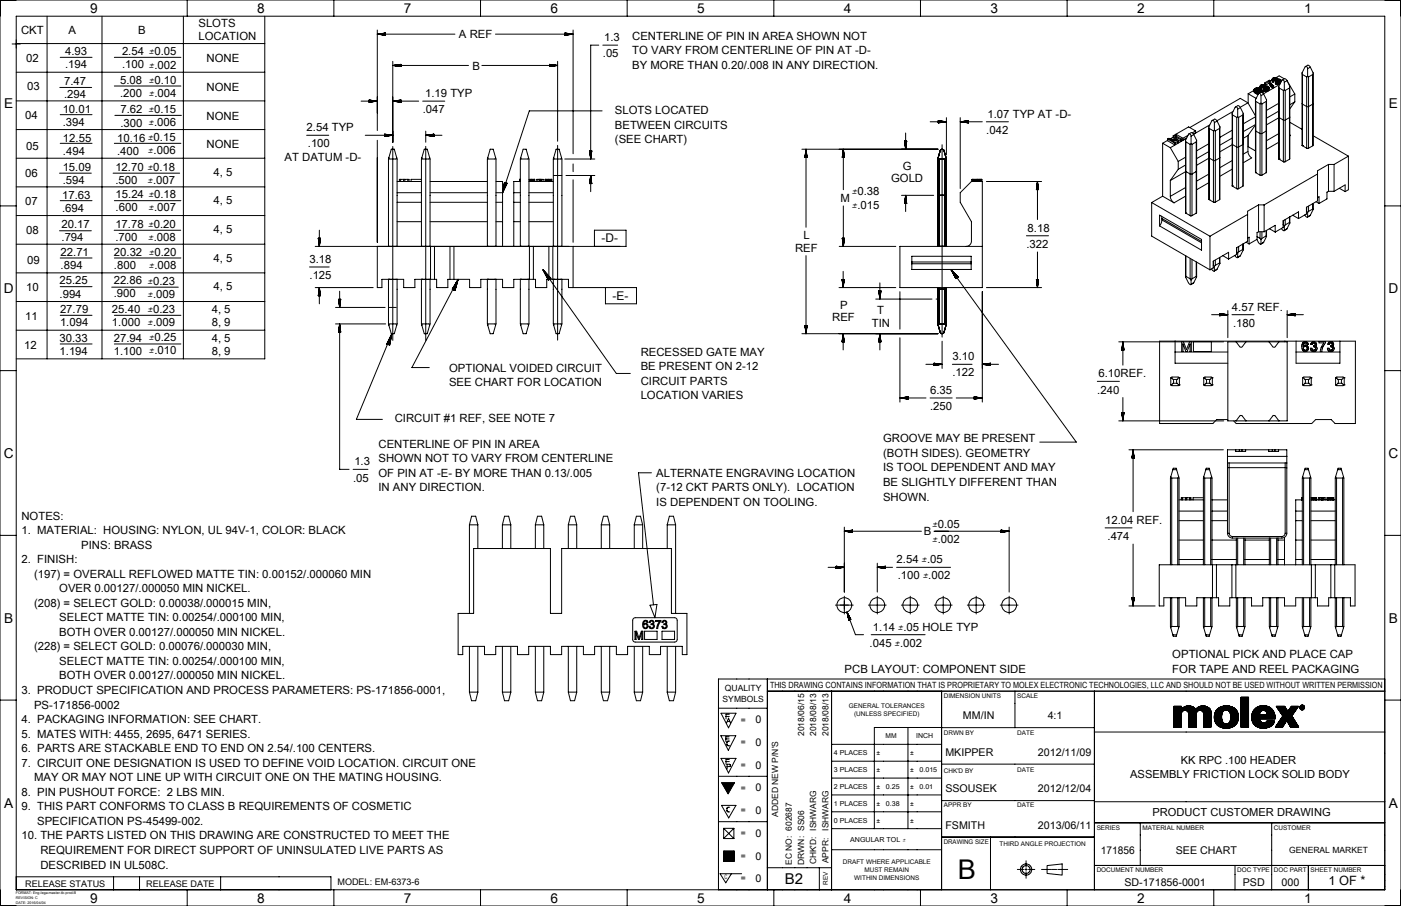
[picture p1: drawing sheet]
<svg xmlns="http://www.w3.org/2000/svg" width="432mm" height="279mm" viewBox="0 0 432 279" stroke-linecap="round" stroke-linejoin="round" font-family="sans-serif">
<defs><g id="words">
<text font-size="8.4" x="295.3" y="271.1">B</text>
<text font-size="4.6" x="241.9" y="272.7">B2</text>
<g font-size="4.2">
<text x="27.8" y="4">9</text>
<text x="79.3" y="4">8</text>
<text x="124.5" y="4">7</text>
<text x="169.7" y="4">6</text>
<text x="214.9" y="4">5</text>
<text x="260.1" y="4">4</text>
<text x="305.3" y="4">3</text>
<text x="350.5" y="4">2</text>
<text x="401.9" y="4">1</text>
<text x="1.3" y="33.2">E</text>
<text x="428.1" y="33.2">E</text>
<text x="1.1" y="90.4">D</text>
<text x="427.9" y="90.4">D</text>
<text x="1.1" y="141.2">C</text>
<text x="427.9" y="141.2">C</text>
<text x="1.3" y="192">B</text>
<text x="428.1" y="192">B</text>
<text x="1.3" y="249.1">A</text>
<text x="428.1" y="249.1">A</text>
<text x="27.8" y="278.4">9</text>
<text x="79.3" y="278.4">8</text>
<text x="124.5" y="278.4">7</text>
<text x="169.7" y="278.4">6</text>
<text x="214.9" y="278.4">5</text>
<text x="260.1" y="278.4">4</text>
<text x="305.3" y="278.4">3</text>
<text x="350.5" y="278.4">2</text>
<text x="401.9" y="278.4">1</text>
</g>
<text font-size="3.9" x="409.5" y="273">1 OF *</text>
<g font-size="3.7">
<text x="185.4" y="74.7">-D-</text>
<text x="188.8" y="92.4">-E-</text>
</g>
<g font-size="3.5">
<text x="6.5" y="10.5">CKT</text>
<text x="21.1" y="10.6">A</text>
<text x="42.6" y="10.4">B</text>
<text x="61.2" y="8.5">SLOTS</text>
<text x="141.5" y="11.8">A REF</text>
<text x="20.1" y="17">4.93</text>
<text x="37.6" y="16.9">2.54</text>
<text x="61.2" y="12.5">LOCATION</text>
<text x="185.8" y="17.7">.05</text>
<text x="186.2" y="12.7">1.3</text>
<text x="194.9" y="12.2">CENTERLINE OF PIN IN AREA SHOWN NOT</text>
<text x="194.9" y="16.7">TO VARY FROM CENTERLINE OF PIN AT -D-</text>
<text x="8.1" y="19.1">02</text>
<text x="20.1" y="21.1">.194</text>
<text x="37.6" y="20.9">.100</text>
<text x="63.7" y="19.2">NONE</text>
<text x="145.6" y="21.4">B</text>
<text x="194.9" y="21.2">BY MORE THAN 0.20/.008 IN ANY DIRECTION.</text>
<text x="8.4" y="27.9">03</text>
<text x="19.8" y="26.3">7.47</text>
<text x="37" y="25.8">5.08</text>
<text x="37" y="29.8">.200</text>
<text x="63.7" y="28.1">NONE</text>
<text x="131" y="29.9">1.19 TYP</text>
<text x="19.3" y="34.9">10.01</text>
<text x="19.8" y="30.3">.294</text>
<text x="37.1" y="35">7.62</text>
<text x="130.3" y="34.9">.047</text>
<text x="189.5" y="35.2">SLOTS LOCATED</text>
<text x="7.8" y="36.7">04</text>
<text x="19.3" y="38.9">.394</text>
<text x="37.1" y="39">.300</text>
<text x="63.7" y="36.9">NONE</text>
<text x="94.5" y="40.5">2.54 TYP</text>
<text x="189.5" y="39.7">BETWEEN CIRCUITS</text>
<text x="304" y="41.3">.042</text>
<text x="304.4" y="36.3">1.07 TYP AT -D-</text>
<text x="8.1" y="46.2">05</text>
<text x="19.4" y="43.7">12.55</text>
<text x="19.4" y="47.8">.494</text>
<text x="36.1" y="43.7">10.16</text>
<text x="36.1" y="47.8">.400</text>
<text x="63.7" y="45.7">NONE</text>
<text x="94.9" y="45.5">.100</text>
<text x="189.5" y="44.2">(SEE CHART)</text>
<text x="19.3" y="52.7">15.09</text>
<text x="35.5" y="52.8">12.70</text>
<text x="87.7" y="49.6">AT DATUM -D-</text>
<text x="278.2" y="52.5">G</text>
<text x="7.8" y="54.4">06</text>
<text x="19.3" y="56.7">.594</text>
<text x="35.5" y="56.9">.500</text>
<text x="65.8" y="54.2">4, 5</text>
<text x="274.6" y="56.3">GOLD</text>
<text x="7.8" y="63.3">07</text>
<text x="19.1" y="61.3">17.63</text>
<text x="19.1" y="65.3">.694</text>
<text x="35.6" y="61.1">15.24</text>
<text x="35.6" y="65.2">.600</text>
<text x="65.8" y="63">4, 5</text>
<text x="259.1" y="62.3">M</text>
<text x="19" y="70.4">20.17</text>
<text x="35.5" y="70.2">17.78</text>
<text x="65.8" y="71.8">4, 5</text>
<text x="316.7" y="71.5">8.18</text>
<text x="8.1" y="72.1">08</text>
<text x="19" y="74.4">.794</text>
<text x="35.5" y="74.3">.700</text>
<text x="245" y="77.6">REF</text>
<text x="247.7" y="73.8">L</text>
<text x="316.3" y="76.5">.322</text>
<text x="8.4" y="81.3">09</text>
<text x="18.7" y="78.8">22.71</text>
<text x="18.7" y="82.9">.894</text>
<text x="35.1" y="78.8">20.32</text>
<text x="35.1" y="82.9">.800</text>
<text x="65.8" y="80.7">4, 5</text>
<text x="95.4" y="81.1">3.18</text>
<text x="8.1" y="89.8">10</text>
<text x="18.4" y="87.7">25.25</text>
<text x="35" y="87.6">22.86</text>
<text x="65.8" y="89.5">4, 5</text>
<text x="95.4" y="86.1">.125</text>
<text x="18.4" y="91.8">.994</text>
<text x="35" y="91.7">.900</text>
<text x="259" y="95.2">P</text>
<text x="379.7" y="95.8">4.57 REF.</text>
<text x="7.8" y="98.7">11</text>
<text x="18.5" y="96.6">27.79</text>
<text x="18.5" y="100.7">1.094</text>
<text x="34.5" y="96.5">25.40</text>
<text x="34.5" y="100.6">1.000</text>
<text x="65.3" y="96.5">4, 5</text>
<text x="65.3" y="100.5">8, 9</text>
<text x="256.5" y="98.9">REF</text>
<text x="268.7" y="100.7">TIN</text>
<text x="270.3" y="96.9">T</text>
<text x="380.1" y="100.8">.180</text>
<text x="7.5" y="107.5">12</text>
<text x="18.4" y="105.4">30.33</text>
<text x="35.1" y="105.5">27.94</text>
<text x="65.3" y="105.4">4, 5</text>
<text x="18.4" y="109.5">1.194</text>
<text x="35.1" y="109.6">1.100</text>
<text x="65.3" y="109.4">8, 9</text>
<text x="197.5" y="109.7">RECESSED GATE MAY</text>
<text x="293.5" y="111.1">3.10</text>
<text x="138.4" y="114.6">OPTIONAL VOIDED CIRCUIT</text>
<text x="138.4" y="119.1">SEE CHART FOR LOCATION</text>
<text x="197.5" y="114.2">BE PRESENT ON 2-12</text>
<text x="197.5" y="118.7">CIRCUIT PARTS</text>
<text x="293.5" y="116.1">.122</text>
<text x="338.6" y="116.4">6.10REF.</text>
<text x="197.5" y="123.2">LOCATION VARIES</text>
<text x="286.7" y="121.5">6.35</text>
<text x="338.2" y="121.4">.240</text>
<text x="121.7" y="130.3">CIRCUIT #1 REF, SEE NOTE 7</text>
<text x="286.7" y="126.5">.250</text>
<text x="272.2" y="136.4">GROOVE MAY BE PRESENT</text>
<text x="109.2" y="143.5">1.3</text>
<text x="116.7" y="138">CENTERLINE OF PIN IN AREA</text>
<text x="116.7" y="142.5">SHOWN NOT TO VARY FROM CENTERLINE</text>
<text x="272.2" y="140.9">(BOTH SIDES). GEOMETRY</text>
<text x="108.8" y="148.5">.05</text>
<text x="116.7" y="147">OF PIN AT -E- BY MORE THAN 0.13/.005</text>
<text x="202.3" y="147.1">ALTERNATE ENGRAVING LOCATION</text>
<text x="272.2" y="145.4">IS TOOL DEPENDENT AND MAY</text>
<text x="272.2" y="149.9">BE SLIGHTLY DIFFERENT THAN</text>
<text x="116.7" y="151.5">IN ANY DIRECTION.</text>
<text x="202.3" y="151.6">(7-12 CKT PARTS ONLY). LOCATION</text>
<text x="272.2" y="154.4">SHOWN.</text>
<text x="6.6" y="160.2">NOTES:</text>
<text x="202.3" y="156">IS DEPENDENT ON TOOLING.</text>
<text x="340.6" y="161.5">12.04 REF.</text>
<text x="6.6" y="164.7">1. MATERIAL: HOUSING: NYLON, UL 94V-1, COLOR: BLACK</text>
<text x="284.7" y="165.1">B</text>
<text x="341.3" y="166.5">.474</text>
<text x="6.6" y="173.7">2. FINISH:</text>
<text x="25.1" y="169.2">PINS: BRASS</text>
<text x="276.3" y="173.7">2.54</text>
<text x="10.5" y="178.2">(197) = OVERALL REFLOWED MATTE TIN: 0.00152/.000060 MIN</text>
<text x="276.7" y="178.7">.100</text>
<text x="18.3" y="182.6">OVER 0.00127/.000050 MIN NICKEL.</text>
<text x="10.5" y="187.1">(208) = SELECT GOLD: 0.00038/.000015 MIN,</text>
<text x="18.3" y="191.6">SELECT MATTE TIN: 0.00254/.000100 MIN,</text>
<text x="18.3" y="196.1">BOTH OVER 0.00127/.000050 MIN NICKEL.</text>
<text x="269.1" y="194.5">1.14</text>
<text x="10.5" y="200.6">(228) = SELECT GOLD: 0.00076/.000030 MIN,</text>
<text x="268" y="199.5">.045</text>
<text x="361.3" y="203">OPTIONAL PICK AND PLACE CAP</text>
<text x="18.3" y="209.5">BOTH OVER 0.00127/.000050 MIN NICKEL.</text>
<text x="18.3" y="205.1">SELECT MATTE TIN: 0.00254/.000100 MIN,</text>
<text x="260.3" y="207.5">PCB LAYOUT: COMPONENT SIDE</text>
<text x="361.3" y="207.5">FOR TAPE AND REEL PACKAGING</text>
<text x="6.6" y="214">3. PRODUCT SPECIFICATION AND PROCESS PARAMETERS: PS-171856-0001,</text>
<text x="10.5" y="218.5">PS-171856-0002</text>
<text x="6.6" y="223">4. PACKAGING INFORMATION: SEE CHART.</text>
<text x="6.6" y="227.5">5. MATES WITH: 4455, 2695, 6471 SERIES.</text>
<text x="6.6" y="232">6. PARTS ARE STACKABLE END TO END ON 2.54/.100 CENTERS.</text>
<text x="6.6" y="236.5">7. CIRCUIT ONE DESIGNATION IS USED TO DEFINE VOID LOCATION. CIRCUIT ONE</text>
<text x="6.6" y="245.4">8. PIN PUSHOUT FORCE: 2 LBS MIN.</text>
<text x="10.5" y="240.9">MAY OR MAY NOT LINE UP WITH CIRCUIT ONE ON THE MATING HOUSING.</text>
<text x="6.6" y="249.9">9. THIS PART CONFORMS TO CLASS B REQUIREMENTS OF COSMETIC</text>
<text x="11.5" y="254.4">SPECIFICATION PS-45499-002.</text>
<text x="6.6" y="258.9">10. THE PARTS LISTED ON THIS DRAWING ARE CONSTRUCTED TO MEET THE</text>
<text x="12.4" y="263.4">REQUIREMENT FOR DIRECT SUPPORT OF UNINSULATED LIVE PARTS AS</text>
<text x="12.4" y="267.8">DESCRIBED IN UL508C.</text>
</g>
<g font-size="3.4">
<text x="348.3" y="239.9">ASSEMBLY FRICTION LOCK SOLID BODY</text>
<text x="363.9" y="235.6">KK RPC .100 HEADER</text>
<text x="355.2" y="251.7">PRODUCT CUSTOMER DRAWING</text>
</g>
<g font-size="3.3">
<text x="296.8" y="221.8">MM/IN</text>
<text x="322.9" y="221.8">4:1</text>
<text x="232.9" y="223.1">0</text>
<text x="232.9" y="230.1">0</text>
<text x="291.4" y="233.1">MKIPPER</text>
<text x="319.9" y="233.1">2012/11/09</text>
<text x="232.9" y="237.1">0</text>
<text x="232.9" y="244.1">0</text>
<text x="291.4" y="244.3">SSOUSEK</text>
<text x="319.9" y="244.3">2012/12/04</text>
<text x="232.9" y="251.1">0</text>
<text x="291.4" y="255.6">FSMITH</text>
<text x="319.9" y="255.6">2013/06/11</text>
<text x="232.9" y="258.1">0</text>
<text x="339.3" y="263.4">171856</text>
<text x="362.4" y="263.4">SEE CHART</text>
<text x="232.9" y="265.1">0</text>
<text x="232.9" y="272.1">0</text>
<text x="346.6" y="273.2">SD-171856-0001</text>
<text x="383" y="273.2">PSD</text>
<text x="395" y="273.2">000</text>
</g>
<g font-size="3.1">
<text x="46" y="17.1">±0.05</text>
<text x="46" y="21.2">±.002</text>
<text x="46" y="26">±0.10</text>
<text x="45.8" y="34.8">±0.15</text>
<text x="46" y="30">±.004</text>
<text x="45.8" y="38.9">±.006</text>
<text x="45.7" y="43.4">±0.15</text>
<text x="45.7" y="47.5">±.006</text>
<text x="45.6" y="52.6">±0.18</text>
<text x="45.6" y="56.6">±.007</text>
<text x="45.8" y="61.2">±0.18</text>
<text x="45.8" y="65.2">±.007</text>
<text x="262.6" y="60">±0.38</text>
<text x="262.6" y="64.5">±.015</text>
<text x="45.8" y="70.2">±0.20</text>
<text x="45.8" y="74.2">±.008</text>
<text x="46" y="78.8">±0.20</text>
<text x="46" y="82.9">±.008</text>
<text x="45.5" y="87.9">±0.23</text>
<text x="45.5" y="91.9">±.009</text>
<text x="45.5" y="96.5">±0.23</text>
<text x="45.5" y="100.6">±.009</text>
<text x="46" y="105.2">±0.25</text>
<text x="46" y="109.2">±.010</text>
<text x="287.4" y="162.8">±0.05</text>
<text x="287.4" y="167.3">±.002</text>
<text x="284.1" y="173.7">±.05</text>
<text x="284.5" y="178.7">±.002</text>
<text x="276.8" y="194.5">±.05 HOLE TYP</text>
<text x="275.8" y="199.5">±.002</text>
</g>
<g font-size="2.8">
<text x="7.8" y="273.4">RELEASE STATUS</text>
<text x="45" y="273.4">RELEASE DATE</text>
<text x="104" y="273">MODEL: EM-6373-6</text>
</g>
<g font-size="2.6">
<text x="223.4" y="213.2">QUALITY</text>
<text x="237.3" y="212.2">THIS DRAWING CONTAINS INFORMATION THAT IS PROPRIETARY TO MOLEX ELECTRONIC TECHNOLOGIES, LLC AND SHOULD NOT BE USED WITHOUT WRITTEN PERMISSION</text>
<text x="222.7" y="216.5">SYMBOLS</text>
<text x="228.3" y="222.8">=</text>
<text x="247.8" y="227" transform="rotate(-90 247.8 227)">2018/06/15</text>
<text x="251.6" y="227" transform="rotate(-90 251.6 227)">2018/08/13</text>
<text x="255.4" y="227" transform="rotate(-90 255.4 227)">2018/08/13</text>
<text x="228.3" y="229.8">=</text>
<text x="228.3" y="236.8">=</text>
<text x="228.3" y="243.8">=</text>
<text x="228.3" y="250.8">=</text>
<text x="228.3" y="257.8">=</text>
<text x="239.8" y="252" transform="rotate(-90 239.8 252)">ADDED NEW P/N'S</text>
<text x="255.4" y="256.2" transform="rotate(-90 255.4 256.2)">ISHWARG</text>
<text x="397.3" y="263.2">GENERAL MARKET</text>
<text x="228.3" y="264.8">=</text>
<text x="244.1" y="266.7" transform="rotate(-90 244.1 266.7)">EC NO: 602687</text>
<text x="247.8" y="266.7" transform="rotate(-90 247.8 266.7)">DRWN: SS06</text>
<text x="251.6" y="266.5" transform="rotate(-90 251.6 266.5)">CHK'D: ISHWARG</text>
<text x="255.4" y="266.2" transform="rotate(-90 255.4 266.2)">APPR:</text>
<text x="228.3" y="271.8">=</text>
</g>
<g font-size="2.1">
<text x="273" y="227.7">MM</text>
<text x="282.4" y="227.7">INCH</text>
<text x="257" y="232.9">4 PLACES</text>
<text x="257" y="238.1">3 PLACES</text>
<text x="283.4" y="238.1">0.015</text>
<text x="257" y="243.3">2 PLACES</text>
<text x="273" y="243.3">0.25</text>
<text x="283.4" y="243.3">0.01</text>
<text x="257" y="248.5">1 PLACES</text>
<text x="273" y="248.5">0.38</text>
<text x="257" y="253.7">0 PLACES</text>
<text x="262" y="259.5">ANGULAR TOL</text>
</g>
<g font-size="2">
<text x="290.9" y="215.3">DIMENSION UNITS</text>
<text x="313.5" y="215.3">SCALE</text>
<text x="261.6" y="218.2">GENERAL TOLERANCES</text>
<text x="263.2" y="220.7">(UNLESS SPECIFIED)</text>
<text x="290.9" y="226.5">DRWN BY</text>
<text x="313.5" y="226.5">DATE</text>
<text x="270.2" y="232.9">±</text>
<text x="280.6" y="232.9">±</text>
<text x="270.2" y="238.1">±</text>
<text x="280.6" y="238.1">±</text>
<text x="290.9" y="238.2">CHK'D BY</text>
<text x="313.5" y="238.2">DATE</text>
<text x="270.2" y="243.3">±</text>
<text x="280.6" y="243.3">±</text>
<text x="270.2" y="248.5">±</text>
<text x="280.6" y="248.5">±</text>
<text x="290.9" y="249">APPR BY</text>
<text x="313.5" y="249">DATE</text>
<text x="270.2" y="253.7">±</text>
<text x="280.6" y="253.7">±</text>
<text x="338" y="255.9">SERIES</text>
<text x="352.1" y="255.9">MATERIAL NUMBER</text>
<text x="392.7" y="255.9">CUSTOMER</text>
<text x="290.9" y="260.3">DRAWING SIZE</text>
<text x="308.1" y="260.7">THIRD ANGLE PROJECTION</text>
<text x="259.8" y="266.4">DRAFT WHERE APPLICABLE</text>
<text x="266.4" y="268.9">MUST REMAIN</text>
<text x="338" y="269">DOCUMENT NUMBER</text>
<text x="381.3" y="269">DOC TYPE</text>
<text x="392.6" y="269">DOC PART</text>
<text x="404" y="269">SHEET NUMBER</text>
<text x="223.3" y="271.2">C</text>
<text x="255.1" y="273" transform="rotate(-90 255.1 273)">REV</text>
<text x="263.3" y="271.5">WITHIN DIMENSIONS</text>
</g>
<text font-size="1.8" x="278.2" y="259.5">±</text>
<g font-size="1.1">
<text x="4.9" y="275.8">FORMAT: Eng-lega-master-tb-prod-B</text>
<text x="4.9" y="277.2">REVISION: C</text>
<text x="4.9" y="278.7">DATE: 2016/04/04</text>
</g>
</g></defs>
<g fill="none" stroke="#000" stroke-width=".31">
<path d="M0 0h431.8v279.4h-431.8zM3.7 13.6h2.6M5 5h421.8v269.4h-421.8zM5 13.4h76.6M14.5 5v105.7M18.6 17.7h9.8M31.4 5v105.7M35.2 17.7h20.6M56.5 5v105.7M57.7 0v5M81.6 5v105.7h-76.6M102.9 0v5"/>
<path d="M116.3 10.5l2.5 .4M116.3 10.5l2.5-.3v.7M116.3 10.5h23.9M116.3 9.3v31M116.4 10.5h2.4M117 10.6h1.8M117.2 10.4h1.6M117.5 10.7h1.3M117.7 10.3h1.1M118.1 10.8h.7M118.3 10.3h.5M118.7 10.8h.1"/>
<path d="M121.1 18.9v25M122.7 20h.9M123.3 19.9h.3M123.6 19.9v.6M123.6 19.9l-2.5 .3M148.1 0v5M152.7 10.5h23.9M169.4 19.9h.2M169.4 19.9l.8 .1M169.4 20l1.6 .1M169.4 19.9l2.5 .3M169.4 19.9v.6"/>
<path d="M171.9 18.9v24.7M174.1 10.8h.1M174.1 10.2l.5 .1M174.1 10.3h1.1M174.1 10.4h1.7M174.1 10.4l2.4 .1M174.8 10.8h-.7M175.4 10.7h-1.3M176 10.6l-1.9 .1M176.6 10.5l-2.5-.3v.7M176.6 10.5l-2.5 .4M176.6 9.3v38.1"/>
<path d="M184.6 13.9h-2.5v35.1M185.8 13.9h4.6M193.3 0v5M238.5 0v5M283.7 0v5M328.9 0v5M374.1 0v5M5 31.1h76.6M5 22.3h76.6M5 40h76.6M18.4 27h9.8M18.6 35.4h9.8"/>
<path d="M35.2 26.5h20.6M35.4 35.6h20.5M111.3 31.2h5M113.8 30.9h.5M113.8 30.9l1 .1M113.8 31l1.6 .1M113.8 31.1l2.2 .1M113.8 30.9l2.5 .3M113.8 30.9v.6M114.1 31.5h-.3M114.6 31.4l-.8 .1M115.2 31.3l-1.4 .1"/>
<path d="M115.8 31.3h-2M116.3 31.2l-2.5 .3M121.1 20.2l2.5 .3M121.1 20.2h23.3M121.1 31.2l2.5 .3M121.1 31.2h7.9M121.3 20.1h2.3M121.3 31.2h2.3M121.5 20.2h2.1M121.5 31.3h2.1M121.9 20.1h1.7M121.9 31.1h1.7"/>
<path d="M122.1 20.3h1.5M122.1 31.3h1.5M122.5 31h1.1M122.7 20.4h.9M122.7 31.4h.9M123.1 30.9h.5M123.3 20.5h.3M123.3 31.5h.3M123.6 30.9v.6M123.6 30.9l-2.5 .3M130.3 31.2h6.8M148.5 20.2h23.4"/>
<path d="M169.4 20.1h2.2M169.6 20.5h-.2M170.2 20.4l-.8 .1M170.8 20.3l-1.4 .1M171.4 20.2l-2 .1M171.9 20.2l-2.5 .3M185.6 34.2h-22.5l-8.2 25.2M286.7 37.6h5M289.2 37.9h.1M289.2 37.2h.1M289.2 37.3h.7M289.2 37.3l1.2 .1"/>
<path d="M289.2 37.4l1.8 .1M289.2 37.2l2.5 .4M289.2 37.2v.7M289.9 37.8l-.7 .1M290.4 37.7l-1.2 .1M291 37.6l-1.8 .1M291.6 37.6h-2.4M291.7 36.3v11.5M291.7 37.6l-2.5 .3M296 37.6l2.5 .3M296 37.6h6.7M296 36.3v21.9"/>
<path d="M296 37.6h2.5M296.6 37.6h1.9M296.6 37.5h1.9M297.2 37.7h1.3M297.2 37.4h1.3M297.8 37.8h.7M297.8 37.3h.7M298.4 37.9h.1M298.4 37.2h.1M298.5 37.2v.7M298.5 37.2l-2.5 .4M304 37.6h6.8"/>
<path d="M372.6 39.1v22.4M372.6 39.1l.1 .5M372.7 39.6v22M372.7 39.6l1.3 .8M372.9 38.5l-5 2.9M373.6 37.2h.5l.2 .6M373.6 37.2l-1 1.9M373.6 37.2l.8-.5 .7 .6M374.3 37.8v2.3M375.1 37.3l-.8 .5M375.1 37.3l.9 1.8M375.9 39.6l-1.3 .8"/>
<path d="M375.9 39.6v22M376 39.1l-.1 22.5M376 39.1l-.1 .5M379.8 34.9v22.4M379.8 34.9l.1 .6M379.9 35.5v21.9M379.9 35.5l1.3 .7M380.1 34.4l-5 2.8M380.8 33l-1 1.9M380.8 33l.4 .1 .3 .6M380.8 33l.8-.4 .7 .6M381.2 36.2v22"/>
<path d="M381.5 35.9l.3 .3M381.5 35.9l-.3 .3M381.5 33.7v2.2M381.8 36.2v22M382.3 33.2l-.8 .5M382.3 33.2l.9 1.7M383.1 35.5v21.9M383.1 35.5l-1.3 .7M383.2 34.9l-.1 22.5M383.2 34.9l-.1 .6M384.6 31.7l-2.3-1.4-15.6 9M384.6 31.7l2.3 4"/>
<path d="M384.6 31.7l-2.4 1.4M384.7 28.9l2.4 1.4M384.7 28.9v2.9M386.5 27.9l-1.8 1M386.5 27.7l.1 .1M386.6 27.8v.6M386.6 27.8l.1 .2M386.6 28.4l.1 .2M386.7 28l.1 .1M386.7 28v.6M386.7 28.6l.1 .1M386.8 28.7l.2 .1"/>
<path d="M386.8 28.1l.2 .2M386.8 28.1v.6M386.9 30.8l.1 22.4M386.9 30.8l.2 .5M386.9 36l-3.7 2.2M386.9 38.4l-3.7 2.2M386.9 38.5l-2.3 3.3M387 27.5v.4M387 27.5l-.1 .3M387 28.3v.5M387 28.3l.3 .1M387 28.8l.3 .1"/>
<path d="M387.1 31.3v22M387.1 31.3l1.3 .7M387.1 30.3v.1M387.2 27.4l-.2 .1M387.2 27.4v.5M387.2 27.9l-.1 .1M387.2 30.2l-.1 .1M387.3 28.4l.2 .1M387.3 28.9l.2 .2M387.3 28.4v.5M387.3 27.4h-.1M387.3 27.4v.5"/>
<path d="M387.3 27.9h-.1M387.4 27.9h-.1M387.5 27.8l-.2 .3-.4-.3M387.5 27.3l.2 .1M387.5 27.3v.4M387.5 28.5v.6M387.5 27.3l-.2 .1M387.5 29.1h.2M387.5 28.5l.2 .1M387.6 27.7l-.1 .1M387.7 27.4v.3M387.7 27.4h.1"/>
<path d="M387.7 28v.2M387.7 28.2l.1 .1M387.7 27.1l-1.1 .3v1M387.7 27.1l.4 .2M387.7 28.6l.2 .1M387.7 28.6v.5M387.7 29.1l.1 .1M387.8 28.3l.8 .1M387.8 27.9v.4M387.8 27.9l-.1 .1M387.8 27.4v.2M387.9 27.8v.6"/>
<path d="M387.9 28.7v.2M387.9 28.7h.2M387.9 28.4h.1M387.9 27.8l-.1 .1M388 28.8l.4 .1 .2 .6M388 28.8l-1.1 2M388.1 28.7v.1M388.1 28.7h.1M388.1 27.8h-.2M388.1 28.3l-.2 .1M388.1 27.3l-.3 .1M388.1 27.3v.3"/>
<path d="M388.1 27.8v.5M388.1 27.6l1 .2 .1 .9M388.1 27.6l-.5 .1M388.3 28.3h.1M388.3 27.8h.1M388.3 27.8v.5M388.3 27.8h-.2M388.3 28.3h-.2M388.4 32v22M388.4 26.8l-.6 .4M388.4 26.6v.2M388.4 27.2v.1"/>
<path d="M388.4 28.3l.2 .1M388.4 27.8v.5M388.4 27.8h.2M388.4 26.8l.1 .1M388.4 27.3l.1 .1M388.5 26.9v.5M388.5 26.9h.2M388.5 27.4l.2 .1M388.6 27.8v.6M388.6 27.8l.2 .1M388.6 31.8l.3 .2M388.6 31.8l-.2 .2"/>
<path d="M388.6 29.5v2.3M388.7 26.9v.6M388.7 28.4l.8 .6M388.8 28.3l-.8 .5M388.8 27.9v.1M388.8 27.9v.4M388.8 26.5v.1M388.8 26.6l.1 .2-.2 .1M388.8 28v.2M388.8 28.2v.1M388.9 26.4v.3M388.9 26.4l-.1 .1"/>
<path d="M388.9 32v22M389 26.3l-.1 1-.2 .2M389 26.9h-.1M389 26.3l-.1 .1M389 28.5h.1M389.1 26.8l-.1 .1M389.1 26.3v.5M389.1 26.3h-.1M389.1 28.4v.2M389.1 28.4l-.1 .1M389.2 28.3v.4M389.2 28.3l-.1 .1"/>
<path d="M389.2 26.3v.5M389.2 26.8h-.1M389.2 26.8h.2M389.2 26.3h-.1M389.2 26.3h.2M389.2 28.2v.1M389.4 27.5h.1M389.4 27.5l.1 .6M389.4 26.8l.1 .1M389.4 26.3h.1M389.4 26.3v.5M389.5 29l-.9 .5"/>
<path d="M389.5 29l.9 1.8M389.5 26.3l.1 .1M389.5 26.3l.1 1M389.5 27.5v.6M389.5 27.5l.2 .1M389.5 28.1l.2 .1M389.6 26.7l.1 .2M389.6 26.4v.3M389.6 26.4l.1 .1M389.7 26.5v.1M389.7 26.6l-.1 .1M389.7 26.9v.4"/>
<path d="M389.7 27.6v.6M389.7 27.6l.2 .1M389.7 28.2h.2M389.8 26.2a1.12 1.12 0 0 0-1.4 .3v.8M389.8 26.2l.3 .3M389.8 27.3l-.4 .2M389.8 25.5l1.4-.8 .8 1.3 .6 .5M389.8 26.8l-.1 .1M389.8 25.5v.6M389.8 26.8v.6M389.8 26.1l.3 .1M389.8 26l-.2 .1"/>
<path d="M389.8 25.5l.3 .2M389.9 27.7v.5M389.9 27.7h.3M389.9 28.2h.3M390 27.3l-.2 .1M390 26.8v.5M390 26.8h-.2M390.1 26.5l1 .3v1M390.1 26.5h.1M390.1 25.7v.5M390.2 27.3h-.2M390.2 26.8v.5"/>
<path d="M390.2 26.8h.2M390.2 27.3h.2M390.2 26.8h-.2M390.2 27.7v.5M390.2 31.3v22M390.2 31.3l-1.3 .7M390.4 26.8v.5M390.4 26.8h.1M390.4 27.3h.1M390.4 30.8l-.2 22.5M390.4 30.8l-.2 .5M390.5 27.6v.5"/>
<path d="M390.5 27.3h-.7M390.5 27.6l-.3 .1M390.5 28.1l-.3 .1M390.5 26.8l.1 .1M390.5 26.8v.5M390.6 27.3h-.1M390.6 26.9l.1 .1M390.6 26.9v.3M390.7 27v.2M390.7 27.2l-.1 .1M390.7 28.1h-.2M390.7 27.5v.6"/>
<path d="M390.7 27.5l-.2 .1M390.9 28l-.2 .1M390.9 27.4v.6M390.9 27.4l-.2 .1M391.1 27.3v.5M391.1 27.8l-.2 .2M391.1 27.3l-.2 .1M391.1 27.1v.2M391.2 25.1v.5M391.2 25.1l-1.1 .6M391.2 25.6l-1.1 .6M391.2 25.1l.1 .5"/>
<path d="M391.2 25.6l.1 .5M391.3 25.6l.2 .2M391.3 25.6v.5M391.3 26.1l.2 .3M391.5 25.8l.1 .2M391.5 25.8v.6M391.5 26.4l.1 .2M391.6 26.6l.3 .3M391.6 26v.6M391.6 26l.3 .4M391.9 26.9l.3 .3M391.9 26.4v.5"/>
<path d="M391.9 26.4l.3 .2M392.1 24.6l-.6 .4M392.1 24.5l.1 .1M392.1 25l.1 .2M392.2 24.6l.1 .1M392.2 25.2l.1 .1M392.2 26.6v.6M392.3 24.7v.6M392.3 24.7l.1 .1M392.3 25.3h.1M392.4 24.8v.5M392.5 24.3v.2"/>
<path d="M392.5 24.5l.1 .1M392.6 26.5v.5l-.4 .2M392.6 24.6l-.2 .2M392.6 26.5l-.4 .1M392.6 24.3v.3M392.6 24.3h-.1M392.7 24.7h.1M392.7 24.2v1l-.3 .1M392.7 24.2l-.1 .1M392.8 24.1l-.1 .1M392.8 24.1v.6M392.8 24.7h-.1"/>
<path d="M393 24.1v.6M393 24.7h-.2M393 24.7h.1M393 24.1h-.2M393 24.1h.1M393.1 25.3l.1 .6M393.1 25.3l.1 .1M393.1 24.1v.6M393.1 24.1l.1 .1M393.1 24.7h.1M393.2 24.2l.1 1M393.2 25.4v.5"/>
<path d="M393.2 24.2h.1M393.2 25.4l.2 .1M393.2 25.9l.2 .1M393.3 23.9l1-.5 1.5 .9M393.3 24.2v.3M393.3 24.2l.1 .1M393.4 24.3l-.2 .3 .2 .1M393.4 25.1l-.3 .2M393.4 25.1l.1 .1M393.4 24.7v.4M393.4 25.5v.5M393.4 25.5h.3"/>
<path d="M393.4 26h.3M393.5 24.7v.5M393.5 24.7h-.1M393.7 25.5v.5M393.7 25.5h.2M393.7 26h.2M393.7 24.6l-.2 .1M393.7 24.6v.6M393.7 25.2h-.2M393.8 24.4l.9 .2 .1 .6M393.8 24.3a1.03 1.03 0 0 0-1.7 0l.1 .9M393.8 24.3v.1"/>
<path d="M393.9 24.6h-.2M393.9 24.6v.5M393.9 24.6h.2M393.9 25.1l-.2 .1M393.9 25.1l.2 .1M393.9 25.5v.5M394.1 24.6v.6M394.1 25.2h.1M394.1 24.6l.1 .1M394.1 36.1l1.7 1 1.7-1M394.1 26.6l.1 .5M394.1 26.6l.1 22.4"/>
<path d="M394.1 31.9l-3.7 2.1M394.1 34.3l-3.7 2.1M394.1 36.3l-3.7 2.2M394.2 25.5v.5M394.2 25.5h-.3M394.2 25.2h-.7M394.2 26h-.3M394.2 24.7h.1M394.2 24.7v.5M394.2 27.1v22M394.2 27.1l1.3 .8M394.3 25.1l-.1 .1"/>
<path d="M394.3 24.7l.1 .1M394.3 24.7v.4M394.4 24.8v.2M394.4 25l-.1 .1M394.4 26l-5 2.9M394.4 25.9l-.2 .1M394.4 25.4l-.2 .1M394.4 25.4v.5M394.5 25.9h-.1M394.6 25.3l-.2 .1M394.6 25.3v.4M394.8 25.1l-.2 .2"/>
<path d="M394.8 25.1v.2M394.8 25v.1M395.2 24.7l.4 .1 .2 .5M395.2 24.7l-1.1 1.9M395.2 24.7l.8-.4 .7 .6M395.5 27.9v22M395.8 27.6l.3 .3M395.8 27.6l-.3 .3M395.8 25.3v2.3M396.1 27.9v22M396.6 24.7v.1M396.6 24.8l2.5 4.2"/>
<path d="M396.6 24.8h.1M396.7 24.9l-.9 .4M396.7 24.9l.8 1.7M397.4 27.1l-1.3 .8M397.4 27.1v22M397.5 26.6l-.1 .5M397.5 26.6l-.1 22.5M397.5 37.8l3.8 2.1M399.1 29l-1.6 .9M399.1 31.4l-1.6 2.2M399.1 31.4l-1.6 .9M399.1 29v2.4"/>
<path d="M401.3 22.5l.1 .5M401.3 31.9l1.7 1 1.7-1M401.3 22.5v22.4M401.4 23l1.3 .7M401.4 23v22M402.4 20.5l.4 .1 .2 .6M402.4 20.5l-1.1 2M402.4 20.5l.8-.4 .6 .6M402.7 23.7v22M403 23.5l-.3 .2M403 23.5l.3 .2M403 21.2v2.3"/>
<path d="M403.3 23.7v22M403.8 20.7l-.8 .5M403.8 20.7l.9 1.8M404.6 23v22M404.6 23l-1.3 .7M404.7 22.5l-.1 .5M404.7 22.5l-.1 22.5M5 48.8h76.6M5 57.6h76.6M18.3 53.4h9.8M18.6 44.2h9.8M34.9 53.4h20.5"/>
<path d="M35.2 44.2h20.6M94.5 41.7h6.8M112.6 41.7h8.5M116.3 43.3v31.4M118.6 41.4l2.5 .3M118.6 41.4v.6M118.6 41.4h.1M118.6 41.4l.6 .1M118.6 41.5l1.2 .1M118.6 41.6h1.8M118.6 42h.1M119.2 42h-.6"/>
<path d="M119.8 41.9h-1.2M119.9 48.6l.2 .4h1.9l.3-.4M119.9 48.6l.7-2.6h.9l.9 3v27M119.9 48.6l-.2 27.4M120.4 41.8l-1.8 .1M121 41.7l-2.4 .1M121.1 41.7l-2.5 .3M121.1 45.2v59.8M122.4 56h7.5M122.4 59.4h7.5M123.1 56v-.7h3v.7M123.5 55.3v.7"/>
<path d="M124.4 55.3v.7M124.8 55.3v.7M125.7 55.3v.7M129.9 55.3h-3.2v.7M130 48.6l.3 .4h1.8l.3-.4M130 48.6l.8-2.6h.9l.8 3v27M130 48.6l-.1 27.4M131.2 41.7h5M131.2 41.7l2.5 .3M131.2 40.4v3.5M131.2 45.1v59.8M131.3 41.7h2.4"/>
<path d="M131.9 41.6h1.8M131.9 41.8h1.8M132.5 41.6h1.2M132.5 41.9h1.2M132.5 56h17.7M132.5 59.4h17.7M133.1 41.5h.6M133.1 42h.6M133.6 41.4h.1M133.6 42h.1M133.7 41.4v.6M133.7 41.4l-2.5 .3"/>
<path d="M150.3 48.6l.3 .4h1.9l.2-.4M150.3 48.6l.8-2.6h.9l.9 3v27M150.3 48.6l-.1 27.4M152.9 56h2v20M152.9 59.4h2M155.3 57.3l.4-1-.5 1.4M155.5 58.2l.5-1.7-.8 2.2M155.5 56.3l.8 .2M155.5 56.3l-.6 3.1M155.5 56.3v.1M155.5 56.3l-.1 .3M155.5 56.3l-.1 .6"/>
<path d="M155.7 56.3l-.6 2M155.8 56.4l-.8 2.5M155.9 56.4l-.9 2.9M156.1 57l.1-.5-.2 .6M156.1 56.5l-.4 1.2M156.3 56.5l-.1 .1M156.3 56.5l-1.4 2.9M158.3 59.4h2.1M160.2 55.3v.7M160.3 55.3v.7M160.4 55.3h-.3v.7M160.4 56h-2.1v20"/>
<path d="M160.5 48.6l.3 .4h1.8l.3-.4M160.5 48.6l-.1 27.4M160.5 48.6l.7-2.6h1l.8 3v27M163 55.3h1.8v.7M163 56h7.5M163 59.4h7.5M163.1 55.3v.7M163.4 55.3v.7M163.7 55.3v.7M163.9 55.3v.7M164.2 55.3v.7M164.4 55.3v.7"/>
<path d="M164.6 55.3v.7M164.7 55.3v.7M165.4 56v-.7h2v.7M165.8 55.3v.7M166.3 55.3v.7M166.5 55.3v.7M166.6 55.3v.7M167 55.3v.7M168 56v-.7h2.1v.7M168.1 55.3v.7M168.2 55.3v.7M168.4 55.3v.7"/>
<path d="M168.6 55.3v.7M168.9 55.3v.7M169.2 55.3v.7M169.5 55.3v.7M169.7 55.3v.7M169.9 55.3v.7M170 55.3v.7M170.6 54.1h2.6M170.7 48.6l.2 .4h1.9l.3-.4M170.7 48.6l.7-2.6h.9l.9 3v27M170.7 48.6l-.2 27.4M171.9 44.8v60.1"/>
<path d="M174 49h9.3M174.4 54.1h8.9M176.6 50.6v2.3M176.6 55.5v19.2M181.7 46.5l.1 .5M181.8 56.1v.5M181.8 46.5l.1 1.1M181.9 55.6v1M181.9 46.5v1.7M181.9 55v1.6M182 46.5v2.2M182 54.4v2.2"/>
<path d="M182.1 54.1l-.4 2.5h.7M182.1 54.1l.3 2.5M182.1 54.1v5M182.1 54.6v2M182.2 46.5l-.1 2.1M182.2 55.2v1.4M182.2 46.5v1.5M182.3 55.8v.8M182.3 46.5v.9M182.3 56.3v.3M182.4 46.5l-.1 .3M182.4 46.5l-.3 2.5"/>
<path d="M182.4 46.5h-.7l.4 2.5M247.1 46h42M248.1 48.5h.6M248.1 48.2v.3M248.2 47.7v.8M248.3 47.1v1.4M248.4 46.5v2M248.4 46l-.3 2.5M248.4 46l.3 2.5M248.4 46v24.1M248.5 46.3v2.2M248.5 46.9v1.6"/>
<path d="M248.6 47.7v.8M248.7 48.2v.3M259.6 48.4v.1M259.7 47.8v.7M259.8 47.3v1.2M259.8 46.7v1.8M259.9 46v12.5M259.9 46l-.3 2.5M259.9 46l.4 2.5h-.7M259.9 46.1v2.4M260 46.7v1.8M260.1 47.3v1.2"/>
<path d="M260.2 47.8v.7M278.8 43.5h.7M278.8 43.5l.3 2.5M278.8 43.5v.1M278.8 43.5l.1 .7M278.9 43.5l.1 1.3M279 43.5v1.8M279.1 43.5v2.4M279.1 41v5M279.3 43.5l-.1 1.8M279.3 43.5v1.3M279.4 43.5v.7"/>
<path d="M279.4 43.5v.1M279.5 43.5l-.4 2.5M289.2 48.6l.2 .4M289.4 49h1.9M289.4 49v27M290.4 44.6v59.4M291.3 49v27M291.6 48.6l-.3 .4M299.6 56v-.7h3v.7M299.6 55.3v.7M299.7 55.3v.7M299.9 55.3v.7"/>
<path d="M300.1 55.3v.7M300.4 55.3v.7M300.6 55.3v.7M300.9 55.3v.7M301.1 55.3v.7M301.2 55.3v.7M301.3 55.3v.7M301.5 55.3v.7M301.7 55.3v.7M301.9 55.3v.7M302.1 55.3v.7M302.3 55.3v.7"/>
<path d="M302.5 55.3v.7M304 56h17M319.4 58.5h.7M319.5 58v.5M319.6 57.4v1.1M319.6 56.8v1.7M319.7 56.3v2.2M319.8 56v11.7M319.8 56l-.4 2.5M319.8 56l.3 2.5M319.8 56.5v2M319.9 57v1.5"/>
<path d="M320 57.6v.9M320 58.2v.3M358.3 44.2v16.3M358.3 44.2l2.4 1.4M359.9 43.3l-1.6 .9M359.9 42.9v.5l2.1 1.3M359.9 42.9l2.1 1.2M360.7 45.6l2.4 4.2M360.7 55.7v4.9M361.6 41.9l.4-.2 2.6 1.5M361.6 41.9l1.1 1.4-2.4-.6-.4 .2M361.6 41.9v.5l.5 .7"/>
<path d="M361.6 42.3l-.8 .5M362 44.1v.6M362.3 44l.6 .1M362.3 44v.5l-.3 .2M362.3 44l-.3 .1M362.4 41.4l2.2 1.2M362.4 41.4v.5M362.4 41.8l-.1 .1M362.9 43.1l1 .5M362.9 43.6v.5M362.9 43.6l-2.3-.6 1.7 1M363.1 49.8v2.4"/>
<path d="M363.1 52.2l-2.4 3.5M363.2 43.4v.6l-.3 .1M363.2 43.4l-.3 .2M363.9 43.1l-1.7-1 1 1.3M363.9 43.1l.2-.2v.5l-.2 .2M363.9 43.1v.5M364.6 42.6v.6M365.4 52.7l1.7 1 1.7-1M365.4 43.3l.1 .5M365.4 43.3v22.4M365.4 48.5l-2.3 1.3M365.4 50.9l-2.3 1.3"/>
<path d="M365.4 53l-4.7 2.7M365.4 57.8l-4.7 2.8M365.5 43.8l1.3 .7M365.5 43.8v21.9M365.7 42.7l-5 2.9M365.8 42.5l-1.2 .7M366.1 41.7l-1.5 .9M366.4 41.3l-1 2M366.4 41.3l.5 .1 .2 .6M366.4 41.3l.8-.4 .7 .6M366.8 44.5v22M367.1 44.3l-.3 .2"/>
<path d="M367.1 44.3l.3 .2M367.1 42v2.3M367.4 44.5v22M367.9 41.5l-.8 .5M367.9 41.5l.9 1.8M368.5 40.4l-2.2-1.3-3.9 2.3M368.5 40.4v.5l-.7 .4M368.5 40.4l-1 .6M368.7 43.8l-1.3 .7M368.7 43.8v21.9M368.8 43.3l-.1 .5M368.8 43.3l-.1 22.4"/>
<path d="M372.6 48.6l1.7 1 1.7-1M372.6 44.3l-3.8 2.2M372.6 56.3l-3.8 2.2M372.6 46.7l-3.8 2.2M372.6 48.8l-3.8 2.2M372.6 53.7l-3.8 2.2M374 40.4v21.9M374.3 40.1l.3 .3M374.3 40.1l-.3 .3M374.6 40.4v21.9M379.8 44.4l1.7 1 1.7-1M379.8 40.2l-3.8 2.2"/>
<path d="M379.8 42.6l-3.8 2.2M379.8 52.2l-3.8 2.2M379.8 44.6l-3.8 2.2M379.8 49.5l-3.8 2.2M379.8 57.3h.1M379.8 57.3l.1 .1M379.9 57.4l1.3 .8M381.2 58.2h.1M381.3 58.2h.1M381.8 58.2h-.5M383.1 57.4l-1.3 .8M384.6 46.7l.4 1.1 .8 .9-2.6 1.5"/>
<path d="M384.6 41.8v4.9M384.6 41.8l-1.4 .9M384.6 46.7l-1.4 .8M384.7 41.7v3.5M384.7 45.2l2.2 1.3M384.7 45.2l-.1 .1M386.9 40.3l1.7 .9 1.8-.9M387 53.2h.1M387 53.2l.1 .1M387.1 53.3l1.3 .7M388.4 54l.1 .1M388.5 54.1h.1"/>
<path d="M388.9 54l-.4 .1M390.2 53.3l-1.3 .7M394.1 43.9l-3.7 2.1M394.1 41.2l-3.7 2.2M394.2 49h.1M394.2 49v.1M394.2 49.1l1.3 .8M395.5 49.9h.2M395.7 49.9h.1M396.1 49.9h-.4M397.4 49.1l-1.3 .8M397.5 41.6l.3 .2-.3 .1"/>
<path d="M401.3 44.9h.1M401.3 44.9l.1 .1M401.4 45l1.3 .7M402.7 45.7l.2 .1M402.9 45.8h.1M403.3 45.7l-.4 .1M404.6 45l-1.3 .7M404.7 41.9l10.9 6.3M406.1 53.7l-16.5 9.5M409.4 50.7l-3.3 2v9.3l-3.4 1.9v2.1l-2.5 1.4M409.4 50.7h1.8M409.4 59l-.4 .3v2l-2.5 1.5"/>
<path d="M409.4 50.7v8.3M409.4 59h1.8M411.2 59l3.4-2v2.1M411.2 50.7v8.3M412.8 58.1l1.8 1M415.6 48.2v10.3l-1 .6M415.6 48.2l-4.4 2.5M0 63.5h5M5 66.5h76.6M5 75.3h76.6M18.3 71.2h9.8M18.6 79.6h9.8"/>
<path d="M18.6 61.9h9.8M35.2 71h20.5M35.2 79.6h20.6M35.2 61.9h20.6M97.2 76h95.7v-5h-9.7v5M98.1 73.5h.7M98.1 73.5l.3 2.5M98.1 73.5v.1M98.1 73.5l.1 .7M98.2 73.5l.1 1.2M98.3 73.5v1.8M98.4 71v5"/>
<path d="M98.5 73.5l-.1 2.4M98.6 73.5l-.1 1.8M98.6 73.5v1.2M98.7 73.5v.7M98.7 73.5v.1M98.8 73.5l-.4 2.5M116.3 76v12.7h1.4v-2.6h6.7v2.6h3.5v-2.6h6.7v2.6h3.4v-2.6h6.7v2.6h3.5v-2.6h6.7v2.6h3.4v-2.6h6.8v2.6h3.4v-2.6h6.7v2.6h21v5h-9.6v-5M119.8 76h.1M122.4 68.4h7.5M122.4 62.4h7.5M129.9 76h.1M132.5 68.4h17.7"/>
<path d="M132.5 62.4h17.7M132.7 76v10.1M133.9 76v10.1M138.7 76v10.1M139.9 76v10.1M150.2 76h.1M152.9 68.4h2M152.9 62.4h2M158.3 68.4h2.1M158.3 62.4h2.1M160.4 76h.1M163 68.4h7.5"/>
<path d="M163 62.4h7.5M163.2 76v10.1M164.4 76v10.1M169.2 76v10.1M170.4 76v10.1M170.6 76h.1M176.6 76v12.7M248.4 78.8v24.1M258.7 76h17.4M259.6 73.5h.7l-.4 2.5M259.6 73.5l.3 2.5M259.6 73.5v.1"/>
<path d="M259.6 73.5l.1 .7M259.7 73.5l.1 1.2M259.8 73.5v1.8M259.9 63.5v12.5M260 73.5l-.1 2.4M260.1 73.5l-.1 1.8M260.1 73.5v1.2M260.2 73.5v.7M277.9 60.2h9.9M278.8 62.7h.7M278.8 62.7h.1M278.9 62.1v.6"/>
<path d="M279 61.5v1.2M279 60.9v1.8M279.1 60.3v2.4M279.1 60.2v5M279.1 60.2l-.3 2.5M279.1 60.2l.4 2.5M279.2 60.9v1.8M279.3 61.5v1.2M279.4 62.1v.6M279.4 62.7h.1M281 79h18.3v4.1h-18.3zM289 76v-27l.8-2.5 .6-.5 .5 .5 .8 2.5v27"/>
<path d="M289 60.2h2.7M291.4 76h.1M297.8 76l.8-.2 .7-1 .1-6.4-3.4-6v-3l3.4-3.4h3.4v32.7h-25.4v-12.7h25.4M316.3 72.7h6.9M319.8 77.7v11M355 62.5v10.3l17.9 10.4M355 62.5l17.9 10.4M357.4 66.4l12.9 7.4v3.4l-12.9-7.5zM357.9 66.7l.2 .7M358.1 67.8l-.2 1-.5 .9M358.1 67.4l12.2 7M358.1 67.8l12.2 7.1"/>
<path d="M358.1 67.4v.4M358.3 60.5l-3.3 2M358.3 60.5l3.6 2M360.7 60.6l.3 1.1 .9 .8M365.4 60.5l-3.5 2M365.4 78.9v6.5M365.4 65.7h.1M365.5 78.9v6.3M365.5 65.7l1.3 .8M366.8 66.5l.2 .1M366.8 79.7v6.3M367 66.6h.1"/>
<path d="M367.4 66.5l-.4 .1M368.7 65.7l-1.3 .8M372.6 61.5h.1M372.6 61.5l.1 .1M372.7 61.6l1.3 .7M372.9 72.9v10.3M374 62.3l.1 .1M374.1 62.4h.1M374.6 62.3l-.5 .1M375.9 61.6l-1.3 .7M375.9 79.4v1.7M376 79.4v1.9"/>
<path d="M376.9 78.8l1.8 1.1M378.7 79.9v-2.1l-4.8 2.8v2l-1 .6M380.6 78.8l.8 .7M381.1 77.6l.1 .1M381.2 77.7l.3 .4M381.2 76.4v1.3M381.5 79.3l-.1 .2M381.5 78.1v1.2M381.8 77.7l-.3 .4M381.8 76v1.7M382.3 78.9l-.9 .6M382.3 78.9l-.8 .4"/>
<path d="M383.1 76.9l.1 .2M383.1 76.9l-1.3 .8M383.1 75.3v1.6M383.2 75.2v1.9M383.2 77.1l-.9 1.8M384.1 74.7l.9 .5M384.5 66.1l-11.6 6.8M384.5 73.4l.5-.2v2M387.4 73.8l.6 1.2 .6 .3M387.4 73l1 .5M387.4 73.8l-2.4 1.4M387.9 63.2l-3.4 1.9v9.3l-3.4 2v2.1l-2.4 1.4"/>
<path d="M387.9 71.5l-.5 .2v2.1M387.9 63.2h1.7M387.9 71.5h1.7M387.9 63.2v8.3M388.4 73.5l.2 .4M388.4 71.5v2M388.6 75.2v.1M388.6 73.9v1.3M388.9 73.5l-.3 .4M388.9 71.5v2M389.5 74.7l-.9 .6M389.5 74.7l-.9 .5"/>
<path d="M389.6 71.5l3.4-2v2.1M389.6 63.2v8.3M390.2 72.8l.2 .1M390.2 72.8l-1.3 .7M390.2 71.1v1.7M390.4 72.9l-.9 1.8M390.4 71v1.9M391.2 70.5l1.8 1.1M395 70.5l.8 .6M395.5 69.3v.1M395.5 69.4l.3 .4M395.5 68v2.2l-2.5 1.4"/>
<path d="M395.8 71v.1M395.8 69.8v1.2M396.1 69.4l-.3 .4M396.1 67.7v1.7M396.7 70.5l-.9 .6M396.7 70.5l-.9 .5M397.4 68.6l.1 .2M397.4 68.6l-1.3 .8M397.4 67v1.6M397.5 66.9v1.9M397.5 68.8l-.8 1.7M398.4 66.4l1.8 1"/>
<path d="M400.2 67.4v-2.1l-4.7 2.8M402.1 66.3l.9 .7M402.7 65.2h.1M402.7 65.2l.3 .4M402.7 63.9v1.3M403 66.9v.1M403 65.6v1.3M403.3 65.2l-.3 .4M403.3 63.6v1.6M403.8 66.4l-.8 .6M403.8 66.4l-.8 .5M404.6 64.4l.1 .2"/>
<path d="M404.6 64.4l-1.3 .8M404.6 62.8v1.6M404.7 64.6l-.9 1.8M404.7 62.7v1.9M405.6 62.2l.9 .6M406.1 61l.4-.3v2.1M426.8 63.5h5M5 84.2h76.6M5 93h76.6M18.6 97.2h9.8M18.6 88.4h9.8M34.4 88.6h20.5"/>
<path d="M35.2 97.2h20.6M95.4 82.3h6.1M97.2 88.7h17.8M98.1 91.2h.7M98.1 91.1v.1M98.2 90.5v.7M98.3 89.9v1.3M98.3 89.4v1.8M98.4 88.7v5M98.4 88.7l-.3 2.5M98.4 88.7l.4 2.5M98.4 88.8v2.4"/>
<path d="M98.5 89.4v1.8M98.6 89.9v1.3M98.7 90.5v.7M98.7 91.1v.1M103.4 99.9h15.5M103.4 94.8h15.3M104.4 92.3h.6M104.4 92.3l.3 2.5M104.4 92.3v.1M104.4 92.3v.7M104.5 92.3v1.3M104.5 92.3l.1 1.8"/>
<path d="M104.6 92.3l.1 2.4M104.7 100v2.4M104.7 99.9l-.3 2.5M104.7 99.9l.3 2.5M104.7 89.8v5M104.7 99.9v44.8h2.9M104.8 92.3v1.8M104.9 92.3l-.1 1.3M105 92.3l-.1 .7M105 92.3v.1M105 92.3l-.3 2.5M119.7 86.1v13.8l.9 3h.9l.8-2.6"/>
<path d="M119.8 86.1h.1M120 94.8h2.1M122.4 86.1l-.1 14.2M129.9 86.1v13.8l.9 3h.9l.7-2.6M129.9 86.1h.1M132.5 86.1l-.1 14.2M139.4 89.2l.9 .3M139.4 89.2h.1M139.8 88.5l-.4 .7 .1-.2M140.1 88l-.6 1.2M140.3 89.5h-.1M140.3 89.3l-.1 .2"/>
<path d="M140.4 87.5l-.8 1.8M140.5 88.8l-.3 .7M140.6 88.2l-.5 1.3M140.7 87l-1 2.3M140.9 87.1l-.9 2.4 .8-1.9M141 86.5l-1.2 2.8M141.1 86.5l-1.2 2.9M141.2 86.1l-1.8 3.1M141.2 86.1l-.9 3.4M141.2 86.1l-1.3 3.3M141.2 86.1l-14.3 27.3h5.4M150.2 86.1v13.8l.9 3h.9l.7-2.6"/>
<path d="M150.2 86.1h.1M152.9 86.1l-.2 14.2M160.4 86.1v13.8l.8 3h1l.7-2.6M160.4 86.1h.1M163 86.1l-.1 14.2M167.4 83.2l1.6 3.1 .8-.5M167.4 83.2l2.4 2.6M167.4 83.2l1.9 2.9M167.4 83.2l22.6 32h4.3M167.6 83.7l1.7 2.5-1.4-1.9M167.9 83.8l1.6 2.2M168.2 84.8l.9 1.5-.6-1"/>
<path d="M168.3 84.2l1.2 1.8M168.7 84.7l.9 1.2M168.7 85.8l.3 .5M169 86.3h.1M169.1 85.1l.6 .8M169.5 85.5l.2 .3M169.7 85.8h.1M170.5 86.1v13.8l.9 3h.9l.8-2.6M170.6 86.1h.1M173.2 86.1l-.1 14.2M258.6 88.7h17.5M259.5 86.2h.7"/>
<path d="M259.5 86.2l.4 2.5M259.5 86.2v.1M259.6 86.2v.7M259.7 86.2v1.2M259.7 86.2l.1 1.8M259.8 86.2l.1 2.4M259.9 83.7v5M260 86.2v1.8M260.1 86.2l-.1 1.2M260.2 86.2l-.1 .7M260.2 86.2v.1M260.2 86.2l-.3 2.5"/>
<path d="M269.9 92.2h17.3M270.9 89.7h.6M270.9 89.7l.3 2.5M270.9 89.7v.1M270.9 89.7v.7M271 89.7v1.3M271 89.7l.1 1.9M271.2 87.2v5M271.2 89.7v2.4M271.3 89.7v1.9M271.4 89.7l-.1 1.3M271.5 89.7l-.1 .7"/>
<path d="M271.5 89.7v.1M271.5 89.7l-.3 2.5M277.4 90v11.5M281 81.3h18.3M281 80.8h18.3M288.5 92.2h.6M289 88.7v11.2l1.1 2.9 .8-.1 .7-2.4M289 89.2h2.7M289.4 99.9l-.2 .4M289.4 99.9h1.9M289.4 88.7v11.2M291.3 99.9l.3 .4"/>
<path d="M291.3 88.7v11.2M291.7 88.7l-.1 11.6M293.1 83.1l1.5 2.8M293.1 83.1l2.2 2.3M293.1 83.1l1.9 2.6M293.1 83.1l38.6 53.2h-11.2M293.3 83.4l1.6 2.3M293.6 84l1.2 1.8M293.8 83.8l1.3 1.8M293.9 84.6l.8 1.2M294.2 84.2l1 1.3-.6-.8M294.2 85.2l.5 .7"/>
<path d="M294.3 85.3l.4 .6M294.6 85.8v.1M294.8 84.9l.4 .6M295 85.1l.3 .4M295.2 85.4h.1M295.3 85.4l-.7 .5M302.8 90v34M304 88.7h17M319.4 86.2h.7M319.4 86.2l.4 2.5M319.4 86.2l.1 .5M319.5 86.2l.1 1"/>
<path d="M319.6 86.2v1.6M319.7 86.2v2.2M319.9 86.2l-.1 2M319.9 86.2v1.4M320 86.2v.8M320.1 86.2l-.1 .3M320.1 86.2l-.3 2.5M365.4 85.4l1 1.9 .6 .5M365.5 85.2l-.1 .2M365.5 85.2l1.3 .8M366.8 86l.3 .4M367.1 87.7l-.1 .1"/>
<path d="M367.1 86.4v1.3M367.4 86l-.3 .4M367.4 80v6M367.9 87.2l-.9 .6M367.9 87.2l-.8 .5M368.7 85.2l.1 .2M368.7 85.2l-1.3 .8M368.7 80.8v4.4M368.8 80.8v4.6M368.8 85.4l-.9 1.8M373.4 82.9l.8 .7M373.4 97h5"/>
<path d="M373.9 81.8h.1M374 81.8l.3 .4M374 80.5v1.3M374.3 82.2l-.1 1.4M374.6 81.8l-.3 .4M374.6 80.2v1.6M375.1 83l-.2 .2M375.1 83l-.9 .6M375.9 81.1l.1 .2M375.9 81.1l-1.3 .7M375.9 96.7l2.5 .3M375.9 96.7v.7"/>
<path d="M375.9 96.7h.1M375.9 96.8h.7M375.9 96.8l1.3 .1M375.9 96.9l1.9 .1M375.9 97.4h.1M376 81.3l-.9 1.7M376.6 97.3h-.7M377.2 97.2l-1.3 .1M377.8 97.1l-1.9 .1M378.3 97.1h-2.4M378.4 97l-2.5 .4M378.4 95.8v8.3"/>
<path d="M379.7 97h6.8M396.7 97h5M396.7 97l2.5 .4M396.7 95.8v8.3M396.8 97.1h2.4M397.4 97h1.8M397.4 97.1h1.8M398 96.9h1.2M398 97.2h1.2M398.5 96.8h.7M398.5 97.3h.7M399.1 96.7h.1"/>
<path d="M399.1 97.4h.1M399.2 96.7v.7M399.2 96.7l-2.5 .3M0 114.3h5M5 101.8h76.6M18.6 106.1h9.8M35.2 106.1h20.6M104.4 102.4h.6M104.4 102.3v.1M104.4 101.7v.7M104.5 101.1v1.3M104.6 100.6v1.8"/>
<path d="M104.8 100.6v1.8M104.8 101.1v1.3M104.9 101.7v.7M105 102.3v.1M119.2 106.1l.9 .3M119.2 106.1h.1M119.5 105.5l-.2 .6v-.2M119.8 105l-.4 1.1M119.9 100.3l.2-.4h1.9l.3 .4M120 104.5l-.6 1.6M120.1 106.3v.1M120.3 105.6l-.2 .8v-.2"/>
<path d="M120.4 103.8l-.9 2.4M120.4 105l-.4 1.3M120.5 104.4l-.6 1.9M120.6 103.9l-.8 2.4M120.6 103.3l-1 2.9M120.7 103.3l-1 3M120.8 102.9l-1.1 3.3M120.8 102.9l-1.6 3.2M120.8 102.9l-.7 3.5M120.8 102.9l-11 26.4h8.1M130 100.3l.3-.4h1.8l.3 .4M150.3 100.3l.3-.4h1.9l.2 .4"/>
<path d="M160.5 100.3l.3-.4h1.8l.3 .4M170.7 100.3l.2-.4h1.9l.3 .4M247.1 102.9h42M248.1 100.4h.6M248.1 100.4l.3 2.5M248.1 100.4v.3M248.2 100.4v.9M248.2 100.4l.1 1.5M248.3 100.4l.1 2M248.5 100.4v2.2M248.6 100.4l-.1 1.6M248.7 100.4l-.1 .9"/>
<path d="M248.7 100.4v.3M248.7 100.4l-.3 2.5M259.5 105.4h.7M259.5 105.3v.1M259.6 104.7v.7M259.7 104.2v1.2M259.8 103.6v1.8M259.9 103v2.4M259.9 102.9v5M259.9 102.9l-.4 2.5M259.9 102.9l.3 2.5M260 103.6v1.8"/>
<path d="M260 104.2v1.2M260.1 104.7v.7M260.2 105.3v.1M270.9 105.4h.6M270.9 105.3v.1M270.9 104.7v.7M271 104.2v1.2M271.1 103.6v1.8M271.2 102.9l-.3 2.5M271.2 102.9l.3 2.5M271.2 102.9v5M271.2 103v2.4"/>
<path d="M271.3 103.6v1.8M271.3 104.2v1.2M271.4 104.7v.7M271.5 105.3v.1M277.4 104.2v19.8M285.4 112.4h5M287.9 112l2.5 .4M287.9 112v.7M287.9 112l.2 .1M287.9 112.1h.8M287.9 112.2h1.4M287.9 112.2l2 .1"/>
<path d="M288.3 112.6l-.4 .1M288.9 112.5l-1 .1M289.5 112.5h-1.6M290.1 112.4h-2.2M290.4 112.4l-2.5 .3M290.4 105.2v8.4M293.5 112.4h6.1M302.8 112.4h5M302.8 112.4l2.5 .3M303 112.4h2.3M303.2 112.3h2.1M303.6 112.5h1.7"/>
<path d="M303.8 112.2h1.5M304.2 112.5h1.1M304.4 112.1h.9M304.8 112.6h.5M305 112.1h.3M305.3 112v.7M305.3 112l-2.5 .4M338.2 117.6h6.8M344.8 105.4h32.4M345.8 107.9h.6M345.8 107.8v.1M345.8 107.2v.7"/>
<path d="M345.9 106.7v1.2M346 106.1v1.8M346.1 105.5v2.4M346.1 105.4l-.3 2.5M346.1 105.4l.3 2.5M346.1 105.4v7.2M346.2 106.1v1.8M346.2 106.7v1.2M346.3 107.2v.7M346.4 107.8v.1M360.9 118.7h.1M360.9 116.5h.1"/>
<path d="M361 118.8h2.4M361 116.4h2.4M361 116.4v2.4M361 116.4l.6 .6M361.6 117v1.2M361.6 118.2l-.6 .6M361.6 117h1.2M361.6 118.2h1.2M362.2 105.2v6.8h16.2M362.2 108.6h16.2M362.8 117v1.2M362.8 118.2l.6 .6"/>
<path d="M363.4 116.4v2.4M363.4 116.4l-.6 .6M363.5 118.7h.1M363.5 116.5h.1M364.2 105.4h.5l1 2.4 .9-2.4h.6v3h-.4v-2.4l-.9 2.4h-.4l-.9-2.4v2.4h-.4zM367.8 105.4h5.5v3h-5.5zM371 118.7h.1M371 116.5h.1M371.1 118.8h2.4M371.1 116.4v2.4M371.1 116.4h2.4M371.1 116.4l.6 .6"/>
<path d="M371.7 117v1.2M371.7 117h1.2M371.7 118.2h1.2M371.7 118.2l-.6 .6M372.9 117v1.2M372.9 118.2l.6 .6M373.5 116.4v2.4M373.5 116.4l-.6 .6M373.6 118.7h.1M373.6 116.5h.1M378.4 105.4h18.3v24.4h-18.3zM381 105.4l1.1 1.5 .4 .2 1.5-1.7"/>
<path d="M391.1 105.4l1.1 1.5 .5 .2 1.5-1.7M396 105.2v.2M399.5 105.2v6.8h13.5v-6.8M399.5 108.6h13.5M401.5 118.7h.1M401.5 116.5h.1M401.6 105.7a.94 .94 0 0 1 1-.3 .94 .94 0 0 1 .6 .8h-.4a.57 .57 0 0 0-.5-.5 .57 .57 0 0 0-.6 .5l-.1 .6a.97 .97 0 0 1 1.5 .3 .97 .97 0 0 1-.7 1.4 .97 .97 0 0 1-1.1-1.1v-1.2zM401.6 116.4h2.4M401.6 116.4v2.4M401.6 118.8h2.4M401.6 116.4l.6 .6M402.2 117v1.2"/>
<path d="M402.2 117h1.2M402.2 118.2h1.2M402.2 118.2l-.6 .6M403.4 117v1.2M403.4 118.2l.6 .6M404 116.4v2.4M404 116.4l-.6 .6M404.1 116.5h.1M404.1 118.7h.1M404.2 105.7a.84 .84 0 0 1 1.2-.2 .84 .84 0 0 1 .1 1.2 .98 .98 0 0 1-.3 1.7 .98 .98 0 0 1-1.3-1h.4a.56 .56 0 0 0 .5 .6 .56 .56 0 0 0 .6-.5 .56 .56 0 0 0-.6-.6v-.3a.45 .45 0 0 0 .5-.5 .45 .45 0 0 0-.5-.4 .45 .45 0 0 0-.4 .5h-.4zM406.5 105.4h2l-.9 2-.2 1h-.5l.1-.6 1.1-2.1h-1.6zM409.6 105.5a.84 .84 0 0 1 1.2 .1 .84 .84 0 0 1 0 1.1 .98 .98 0 0 1-.3 1.7 .98 .98 0 0 1-1.4-1h.5a.56 .56 0 0 0 .5 .6 .56 .56 0 0 0 .6-.5 .56 .56 0 0 0-.6-.6v-.3a.45 .45 0 0 0 .5-.5 .45 .45 0 0 0-.5-.4 .45 .45 0 0 0-.4 .5h-.4z"/>
<path d="M411.7 116.5h.1M411.7 118.7h.1M411.8 118.8h2.4M411.8 116.4v2.4M411.8 116.4h2.4M411.8 116.4l.6 .6M412.4 117v1.2M412.4 118.2l-.6 .6M412.4 117h1.2M412.4 118.2h1.2M413.6 117v1.2M413.6 118.2l.6 .6"/>
<path d="M414.2 116.4v2.4M414.2 116.4l-.6 .6M414.3 116.5h.1M414.3 118.7h.1M426.8 114.3h5M277.4 122.7l2.5 .4M277.4 122.7h8M277.6 122.7h2.3M277.8 122.8h2.1M278.2 122.6h1.7M278.4 122.9h1.5M278.8 122.5h1.1"/>
<path d="M279 122.9h.9M279.4 122.5h.5M279.6 123h.3M279.9 122.4v.7M279.9 122.4l-2.5 .3M286.7 122.7h6.8M294.7 122.7h8.1M300.3 122.4l.4 .1M300.3 122.5h1M300.3 122.6h1.6M300.3 122.6l2.2 .1M300.3 122.4l2.5 .3"/>
<path d="M300.3 122.4v.7M300.5 123h-.2M301.1 122.9l-.8 .1M301.7 122.9h-1.4M302.3 122.8h-2M302.8 122.7l-2.5 .4M344.8 129.8h32.4M345.8 127.3h.6M345.8 127.3l.3 2.5M345.8 127.3v.1M345.8 127.3v.7M345.9 127.3v1.2"/>
<path d="M345.9 127.3l.1 1.8M346 127.3l.1 2.4M346.1 122.6v7.2M346.2 127.3v1.8M346.3 127.3l-.1 1.2M346.4 127.3l-.1 .7M346.4 127.3v.1M346.4 127.3l-.3 2.5M348 138.7h29M349.1 140v1.2M349.2 139.2v2M349.2 138.7l-.3 2.5"/>
<path d="M349.2 138.7l.4 2.5h-.7M349.2 138.7v19.1M349.3 139v2.2M349.3 139.6v1.6M378.4 129.4h-3.4l-1.2 1.2h-16.4v-25.4h60.3v25.4h-6.2l-1.2-1.2h-4.8l-1.2 1.2h-23.3l-.8-.8M380.9 138.7v.5h3v-.5M381 129.8l1.4-1.7 .5 .2 1.1 1.5M382 138.7v.5M382.8 138.7v.5M391 138.7v.5h3.1v-.5M391.1 129.8l1.5-1.7 .5 .2 1.1 1.5M392.1 138.7v.5"/>
<path d="M392.9 138.7v.5M108.8 144.7h4.6M200.8 145.8h-4l4.6 40.7M348.9 141.1v.1M349 140.5v.7M349.4 140.2v1M349.5 140.7v.5M360.9 147l.2 .4M360.9 147l-.2 27.2M361.1 147.4h1.9M361.1 147.4v26.8M361.5 144.8l.1-.4h.9l.9 3v26.8"/>
<path d="M361.5 144.8h1.1M361.5 144.8l-.6 2.2M363 147.4v26.8M363.3 147l-.3 .4M363.4 154.2h7.5M363.4 157.6h7.5M364.1 154.2v-.7h3v.7M364.5 153.5v.7M365.4 153.5v.7M365.8 153.5v.7M366.7 153.5v.7M370.9 153.5h-3.2v.7"/>
<path d="M371 147l.3 .4M371 147l-.1 27.2M371.3 147.4h1.8M371.3 147.4v26.8M371.6 144.8l.2-.4h.9l.8 3v26.8M371.6 144.8h1.2M371.6 144.8l-.6 2.2M373.1 147.4v26.8M373.4 147l-.3 .4M373.5 154.2h4.8M373.5 157.6h4.8M378.3 144.3h18.3"/>
<path d="M378.3 142.8h18.3M378.3 140.7h18.3M378.8 142.8v21.6M396.1 142.8v21.6M399.3 157.6h2.1M401.2 153.5v.7M401.3 153.5v.7M401.4 154.2h-2.1v20M401.4 153.5h-.3v.7M401.5 147l.3 .4M401.5 147l-.1 27.2M401.8 147.4h1.8"/>
<path d="M401.8 147.4v26.8M402.1 144.8l.1-.4h1l.8 3v26.8M402.1 144.8h1.2M402.1 144.8l-.6 2.2M403.6 147.4v26.8M403.9 147l-.3 .4M404 154.2h7.5M404 157.6h7.5M404 153.5h1.8v.7M404.1 153.5v.7M404.4 153.5v.7M404.7 153.5v.7"/>
<path d="M404.9 153.5v.7M405.2 153.5v.7M405.4 153.5v.7M405.6 153.5v.7M405.7 153.5v.7M406.4 154.2v-.7h2v.7M406.8 153.5v.7M407.3 153.5v.7M407.5 153.5v.7M407.6 153.5v.7M408 153.5v.7M409 154.2v-.7h2.1v.7"/>
<path d="M409.1 153.5v.7M409.2 153.5v.7M409.4 153.5v.7M409.6 153.5v.7M409.9 153.5v.7M410.2 153.5v.7M410.5 153.5v.7M410.7 153.5v.7M410.9 153.5v.7M411 153.5v.7M411.7 147l.2 .4M411.7 147l-.2 27.2"/>
<path d="M411.9 147.4v26.8M411.9 147.4h1.9M412.3 144.8l.1-.4h.9l.9 3v26.8M412.3 144.8h1.1M412.3 144.8l-.6 2.2M413.8 147.4v26.8M414.1 147l-.3 .4M0 165.1h5M144.7 161.9l.6-2.7h1.3l.7 2.7M144.7 161.9h2.6M144.7 161.9v27.3M146 169.2h23.6v20h3.5v-20h33.8v20h4.8v12.7h-1.4v-2.6h-6.7v2.6h-3.5v-2.6h-6.7v2.6h-3.4v-2.6h-6.7v2.6h-3.5v-2.6h-6.7v2.6h-3.5v-2.6h-6.7v2.6h-3.4v-2.6h-6.7v2.6h-3.5v-2.6h-6.7v2.6h-1.4v-12.7h4.8z"/>
<path d="M147.3 161.9v7.3M154.8 161.9l.7-2.7h1.3l.6 2.7M154.8 161.9h2.6M154.8 161.9v7.3M157.4 161.9v7.3M165 161.9v7.3M165 161.9l.7-2.7h1.2l.7 2.7M165 161.9h2.6M167.6 161.9v7.3M175.2 161.9l.6-2.7h1.3l.7 2.7M175.2 161.9h2.6M175.2 161.9v7.3"/>
<path d="M177.8 161.9v7.3M185.3 161.9l.7-2.7h1.3l.6 2.7M185.3 161.9h2.6M185.3 161.9v7.3M187.9 161.9v7.3M195.5 161.9l.6-2.7h1.3l.7 2.7M195.5 161.9h2.6M195.5 161.9v7.3M198.1 161.9v7.3M205.6 161.9l.7-2.7h1.3l.6 2.7M205.6 161.9h2.6M205.6 161.9v7.3"/>
<path d="M208.2 161.9v27.3M255.2 175h5M257.7 174.6l.5 .1M257.7 174.7l1.1 .1M257.7 174.8h1.7M257.7 174.9h2.4M257.7 175.3h.1M258.4 175.2l-.7 .1M259 175.1l-1.3 .1M259.6 175l-1.9 .1M260.2 162.6v20M260.2 163.8h23.8"/>
<path d="M260.2 175l-2.5-.4v.7M260.2 175l-2.5 .3M260.2 163.8l2.5 .4M260.5 163.9h2.2M260.7 163.8h2M261.1 163.9h1.6M261.3 163.7h1.4M261.7 164h1M261.9 163.6h.8M262.3 164.1h.4M262.4 163.5h.3M262.7 163.5v.7"/>
<path d="M262.7 163.5l-2.5 .3M270.4 175h4.7M270.4 175l2.5 .3M270.4 175l2.5-.4v.7M270.4 173.7v8.9M270.5 174.9h2.4M271.1 175h1.8M271.3 174.8h1.6M271.6 175.1h1.3M271.8 174.8h1.1M272.2 175.2h.7M272.4 174.7h.5"/>
<path d="M272.8 175.3h.1M276.3 175h16.7M287.9 163.8h23.1M308.5 163.5h.3M308.5 163.6h.9M308.5 163.6l1.5 .1M308.5 163.7l2 .1M308.5 163.5l2.5 .3M308.5 163.5v.7M309 164.1h-.5M309.6 164l-1.1 .1M310.2 163.9l-1.7 .1"/>
<path d="M310.7 163.9h-2.2M311 163.8l-2.5 .4M311 162.6v20M340.6 162.8h8.3M349.2 167.8v19.1M357.3 174.2h60.3v12.7h-1.4v-2.6h-6.7v2.6h-3.4v-2.6h-6.8v2.6h-3.4v-2.6h-6.7v2.6h-3.5v-2.6h-6.7v2.6h-3.4v-2.6h-6.7v2.6h-3.5v-2.6h-6.7v2.6h-1.4zM363.4 160.6h7.5M363.4 166.6h7.5M363.4 172.5h7.5M373.5 160.6h4.8M373.5 166.6h7.6M373.5 172.5h7.6"/>
<path d="M373.7 174.2v10.1M374.9 174.2v10.1M378.3 164.4a1.52 1.52 0 0 0 1.5 1.5M378.3 164.4h.5M378.3 164.4v-25.7h18.3v25.7M378.8 164.4l.3 .7 .7 .4M379.7 174.2v10.1M379.8 165.5v.4M379.8 165.9h15.3M379.8 165.5h15.3M380.9 174.2v10.1M381.1 165.9v8.3"/>
<path d="M381.5 165.9v8.3M383.3 165.9v8.3M383.7 165.9v8.3M383.7 166.6h7.5M383.7 172.5h7.5M391.2 165.9v8.3M391.6 165.9v8.3M393.5 165.9v8.3M393.9 165.9v8.3M393.9 166.6h2M393.9 172.5h2M395.1 165.5v.4"/>
<path d="M395.9 165.7v8.5M396.1 164.4l-.3 .7-.7 .4M396.6 164.4a1.52 1.52 0 0 1-1.5 1.5M396.6 164.4h-.5M399.3 160.6h2.1M399.3 166.6h2.1M399.3 172.5h2.1M404 160.6h7.5M404 166.6h7.5M404 172.5h7.5M404.2 174.2v10.1M405.4 174.2v10.1"/>
<path d="M410.2 174.2v10.1M411.4 174.2v10.1M426.8 165.1h5M144.7 199.3v14.1M147.3 199.3v14.1M154.8 199.3v14.1M157.4 199.3v14.1M165 199.3v14.1M167.6 199.3v14.1M175.2 199.3v14.1M177.8 199.3v14.1M185.3 199.3v14.1"/>
<path d="M187.9 199.3v14.1M195.2 190.7l.6-.2h12.1a.81 .81 0 0 1 .8 .8v5.9a.81 .81 0 0 1-.8 .8h-12.1a.81 .81 0 0 1-.8-.8v-5.9zM195.5 199.3v14.1M195.7 194.7h.5l.7 2.1 .8-2.1h.4v2.5h-.3v-2.1l-.7 2.1h-.3l-.8-2.2v2.2h-.3zM198.1 199.3v14.1M198.4 191.5l1-.1 .3 .5-.3 .1a.55 .55 0 0 0-.8-.4 .55 .55 0 0 0-.2 .8v.1a.81 .81 0 0 1 1.2 .2 .81 .81 0 0 1-.4 1.2 .81 .81 0 0 1-1.1-.7v-1zM198.7 194.7h3.8v2.5h-3.8zM200.3 191.5a.68 .68 0 0 1 1.1-.1 .68 .68 0 0 1-.2 1.1 .8 .8 0 0 1 0 1.4 .8 .8 0 0 1-1.2-.7l.4-.1a.51 .51 0 0 0 .6 .5 .51 .51 0 0 0 .4-.6 .51 .51 0 0 0-.7-.4v-.2a.44 .44 0 0 0 .6-.4 .44 .44 0 0 0-.5-.5 .44 .44 0 0 0-.4 .5h-.3zM200.3 186.6l2.2-.2-.6 4.1zM202 191.3h1.7l-.8 1.6-.2 .9h-.3l.1-.7 .8-1.5h-1.3zM204 194.7h3.9v2.5h-3.9zM204.3 191.5a.68 .68 0 0 1 1-.1 .68 .68 0 0 1-.1 1.1 .8 .8 0 0 1 0 1.4 .8 .8 0 0 1-1.2-.7l.3-.1a.51 .51 0 0 0 .6 .5 .51 .51 0 0 0 .4-.6 .51 .51 0 0 0-.7-.4v-.2a.44 .44 0 0 0 .6-.4 .44 .44 0 0 0-.4-.5 .44 .44 0 0 0-.5 .5h-.3z"/>
<path d="M205.6 199.3v14.1M208.2 199.3v14.1M257.5 186.6h5.5M260.2 183.9v5.5M261 188.7l1.2 2.3-.6 .2zM261 188.7l2.7 7h2.5M261.1 189l.8 2.1M261.2 189.6l.5 1.6-.3-1M261.3 189.2l.7 1.9M261.5 190.7l.2 .5M261.5 189.7l.6 1.3M261.6 191.1v.1"/>
<path d="M261.8 190.2l.3 .8M262.1 190.7l.1 .2M267.6 186.6h5.5M268.5 195.7h16.6M270.4 183.9v5.5M277.8 186.6h5.5M280.5 183.9v5.5M288 186.6h5.5M290.7 183.9v5.5M298.1 186.6h5.5M300.9 183.9v5.5M308.3 186.6h5.5"/>
<path d="M311 183.9v5.5M348 186.9h8M348.9 184.4h.7l-.4 2.5M348.9 184.4l.3 2.5M348.9 184.4v.1M348.9 184.4l.1 .6M349 184.4l.1 1.2M349.1 184.4l.1 2M349.3 184.4v2.2M349.4 184.4l-.1 1.6M349.5 184.4l-.1 1M349.5 184.4v.4"/>
<path d="M360.7 184.3v8.9l.9 3h.9l.1-.4M361.1 193.2l-.2 .4M361.1 193.2h1.9M361.1 184.3v8.9M361.5 195.8h1.1M363 193.2l.3 .4M363 184.3v8.9M363.4 184.3v8.9l-.8 2.6M370.9 184.3v8.9l.9 3h.9l.1-.4M371.3 193.2l-.3 .4M371.3 193.2h1.8M371.3 184.3v8.9"/>
<path d="M371.6 195.8h1.2M373.1 193.2l.3 .4M373.1 184.3v8.9M373.5 184.3v8.9l-.7 2.6M381.1 184.3v8.9l.8 3h.9l.2-.4M381.5 193.2l-.3 .4M381.5 184.3v8.9M381.5 193.2h1.8M381.8 195.8h1.2M383.3 193.2l.3 .4M383.3 184.3v8.9M383.7 184.3v8.9l-.7 2.6"/>
<path d="M391.2 184.3v8.9l.9 3h.9l.1-.4M391.6 193.2l-.3 .4M391.6 184.3v8.9M391.6 193.2h1.9M392 195.8h1.1M393.5 193.2l.2 .4M393.5 184.3v8.9M393.9 184.3v8.9l-.8 2.6M401.4 184.3v8.9l.8 3h1l.1-.4M401.8 193.2l-.3 .4M401.8 193.2h1.8M401.8 184.3v8.9"/>
<path d="M402.1 195.8h1.2M403.6 193.2l.3 .4M403.6 184.3v8.9M404 184.3v8.9l-.7 2.6M411.5 184.3v8.9l.9 3h.9l.1-.4M411.9 193.2l-.2 .4M411.9 193.2h1.9M411.9 184.3v8.9M412.3 195.8h1.1M413.8 193.2l.3 .4M413.8 184.3v8.9M414.2 184.3v8.9l-.8 2.6"/>
<path d="M0 215.9h5M144.7 213.4l.6 2.7h1.3l.7-2.7M147.3 213.4h-2.6M154.8 213.4l.7 2.7h1.3l.6-2.7M157.4 213.4h-2.6M165 213.4l.7 2.7h1.2l.7-2.7M165 213.4h2.6M175.2 213.4l.6 2.7h1.3l.7-2.7M175.2 213.4h2.6M185.3 213.4l.7 2.7h1.3l.6-2.7M187.9 213.4h-2.6M195.5 213.4l.6 2.7h1.3l.7-2.7"/>
<path d="M195.5 213.4h2.6M205.6 213.4l.7 2.7h1.3l.6-2.7M205.6 213.4h2.6M221.4 218.4h15.1M222.2 220h4.6l-2.3 4.5zM236.5 209.4v65M256.3 213.1v61.3M290.2 213.1v61.3M312.8 213.1v11.3M337.3 213.1v61.3M361.8 218.9l1.1-1.1-1.1 1.2M361.8 218.4l.6-.6-.6 .6"/>
<path d="M361.8 217.8h2.3M361.8 217.8v6.4M361.9 217.8l-.1 .1M362 217.8l-.2 .2M362.1 217.8l-.3 .3M362.2 217.8l-.4 .5M362.5 217.8l-.7 .8M362.6 217.8l-.8 .9M362.8 217.8l-1 1M363.1 217.8l-1.3 1.3M363.2 217.8l-1.4 1.4M363.3 217.8l-1.5 1.5"/>
<path d="M363.4 217.8l-1.6 1.7M363.5 217.8l-1.7 1.8 1.8-1.8M363.7 217.8l-1.9 1.9M363.8 217.8l-2 2.1M364 217.8l-2.2 2.2M364.1 217.8v.9a2.94 2.94 0 0 1 4.4 0M364.1 218.6l-2.3 2.3M364.1 218.5l-2.3 2.3M364.1 218.4l-2.3 2.4M364.1 218.3l-2.3 2.3M364.1 218.2l-2.3 2.3M364.1 218l-2.3 2.4"/>
<path d="M364.1 217.9l-2.3 2.4M364.1 217.9l-2.3 2.3M364.2 219.9l-2.4 2.4M364.2 219.6l-2.4 2.5M364.6 218.2l-2.8 2.9M364.9 218l-3.1 3.2M365.2 217.9l-3.4 3.4M365.3 217.9l-3.5 3.5M365.5 217.8l-3.7 3.7M365.6 217.8l-3.8 3.8M365.8 217.7l-4 4M365.9 217.7l-4.1 4.1"/>
<path d="M366.1 217.7l-4.3 4.3 2.6-2.6M366.1 217.7l-1.6 1.6M366.2 217.7l-1.5 1.5M366.3 219.8l1.7-1.6-1.7 1.7M366.4 217.7l-1.5 1.4M366.5 217.7l-1.4 1.4M366.6 217.7l-1.4 1.4M366.7 217.7l-1.4 1.4M366.8 217.7l-1.4 1.4M366.9 217.7l-1.4 1.4M367 217.8l-1.4 1.3M367.1 217.8l-1.4 1.3"/>
<path d="M367.1 217.8l-1.4 1.4M367.2 217.8l-1.3 1.4 1.4-1.3M367.4 217.9l-1.5 1.4M367.5 217.9l-1.5 1.4M367.5 218l-1.4 1.4M367.6 218l-1.5 1.5M367.7 218l-1.5 1.5M367.7 218.1l-1.5 1.5M367.8 218.1l-1.5 1.6M367.9 218.1l-1.6 1.6M368.1 218.3l-1.7 1.7M368.1 218.3l-1.7 1.8"/>
<path d="M368.2 218.4l-1.8 1.8M368.3 218.4l-1.9 1.9M368.3 218.5l-1.9 1.9M368.5 218.6l-2.1 2.1M368.5 218.7l-2.1 2.2M368.5 218.7a2.7 2.7 0 0 1 4.7 .8M368.8 219.8l-2.4 2.5M368.9 219.6l-2.5 2.6M369.2 218.1l-2.8 2.9M369.4 218.1l-3 2.9M369.6 217.9l-3.2 3.3M369.8 217.9l-3.4 3.4"/>
<path d="M370 217.8l-3.6 3.6M370.1 219.1l1.4-1.3-1.3 1.3M370.1 217.8l-3.7 3.7M370.5 217.7l-4.1 4.1M370.6 217.7l-4.2 4.2M370.7 217.7l-4.3 4.3M370.9 217.7l-1.6 1.5M370.9 217.7l-1.4 1.4M371 217.7l-1.4 1.4M371.1 217.7l-1.4 1.4M371.2 217.7l-1.3 1.4M371.3 217.8l-1.3 1.3"/>
<path d="M371.6 217.8l-1.4 1.3M371.7 217.8l-1.4 1.3M371.8 217.9l-1.4 1.3M371.8 217.9l-1.3 1.3M371.9 217.9l-1.4 1.4M372 218l-1.4 1.3M372.1 218l-1.5 1.4M372.1 218l-1.4 1.4M372.2 218.1l-1.4 1.4M372.3 218.1l-1.5 1.5M372.4 218.2l-1.5 1.5M372.5 218.2l-1.6 1.6"/>
<path d="M372.5 218.3l-1.5 1.6M372.6 218.3l-1.6 1.7M372.7 218.4l-1.7 1.7M372.9 218.6l-1.9 1.9M373 218.7l-2 2.1M373 218.8l-2 2.1M373.1 218.9l-2.1 2.1M373.1 219l-2.1 2.1M373.1 219.1l-2.1 2.2 2.2-2.1M373.2 219.2l-2.2 2.2M373.2 219.3l-2.2 2.3M373.2 219.4l-2.2 2.3"/>
<path d="M373.2 219.5v4.7M373.2 219.9l-2.2 2.3M373.2 219.8l-2.2 2.3M373.2 219.5l-2.2 2.5M374.7 219.3l-.4 2.1 .4 1.6M375.3 218.5l-.3 .4M375.7 218.3l-1 1M375.8 218.2l-1.1 1.2M376.1 218.1l-1.5 1.5M376.3 218l-1.8 1.8M376.5 217.9l-2.1 2.1M376.7 217.9l-2.3 2.3"/>
<path d="M376.7 219.9l-2.3 2.4M376.7 219.9l-2.3 2.3M376.8 219.7l-2.4 2.4M376.8 217.8l-2.5 2.5M376.9 217.8l-2.6 2.6M377 219.3a1.39 1.39 0 0 1 1.7-.1 1.39 1.39 0 0 1 .6 1.5 2 2 0 0 1-1.3 2.6 2.1 2.1 0 0 1-1.4-3.1zM377.1 217.8l-2.8 2.7M377.2 217.7l-2.9 3M377.4 217.7l-3.1 3.1M377.5 217.7l-3.2 3.2M377.6 219l1.2-1.2-1.4 1.3M377.6 217.7l-3.3 3.4"/>
<path d="M377.7 217.7l-3.4 3.4M377.8 217.7l-3.5 3.5M377.9 217.7l-3.6 3.7M378.1 217.7l-3.8 3.8M378.2 217.7l-3.9 3.9M378.3 217.7l-4 4M378.5 217.7l-4.2 4.1M378.6 217.7l-4.3 4.2M378.7 217.7l-4.3 4.3M378.9 219.4l1.2-1.2-1.2 1.2M378.9 217.8l-1.2 1.2M379 217.8l-1.2 1.2"/>
<path d="M379.1 217.8l-1.2 1.2M379.2 217.8l-1.2 1.2M379.3 217.9l-1.1 1.1 1.1-1.1M379.4 217.9l-1.1 1.1M379.5 217.9l-1.1 1.1M379.6 218l-1.1 1.1M379.7 218l-1.2 1.1M379.7 218l-1.1 1.2M379.8 218.1l-1.1 1.1M379.9 218.1l-1.2 1.1M380 218.1l-1.2 1.2M380.2 218.2l-1.2 1.3"/>
<path d="M380.3 218.3l-1.3 1.3M380.4 218.4l-1.3 1.3M380.4 218.4a4.2 4.2 0 0 0-5.7 .9M380.4 218.4l.8 .9M380.5 218.5l-1.4 1.3M380.6 218.5l-1.4 1.4M380.6 218.6l-1.4 1.4M380.7 218.6l-1.5 1.5M380.8 218.7l-1.5 1.7M380.9 218.8l-1.6 1.7M380.9 218.9l-1.6 1.7M381 218.9l-1.7 1.8"/>
<path d="M381.1 219l-1.8 1.8M381.2 219.2l-1.9 1.9M381.2 219.2l-1.9 2M381.2 219.3a3.6 3.6 0 0 1-.8 4.6M381.3 219.3l-2 2M381.3 219.4l-2 2M381.4 219.6l-2.1 2.2M381.4 219.7l-2.1 2.2M381.5 219.8l-2.3 2.3M381.5 219.9l-2.3 2.3M381.5 219.9l-2.4 2.4M382.6 215l-.1 .1"/>
<path d="M382.7 215l-.2 .2M382.7 215l-.2 .3M382.9 215l-.4 .4M383 215l-.5 .5M383.1 215l-.6 .6M383.2 215l-.7 .8M383.3 215l-.8 .8M383.4 215l-.9 .9M383.5 215l-1 1.1M383.6 215l-1.1 1.2M383.8 215l-1.3 1.3M383.9 215l-1.4 1.4"/>
<path d="M383.9 215l-1.4 1.5M384.1 215l-1.6 1.6M384.2 215l-1.7 1.7M384.3 215l-1.8 1.8M384.4 215l-1.9 2M384.5 215l-2 2M384.6 215l-2.1 2.1M384.7 215l-2.2 2.3M384.8 215h-2.3v9.2M384.8 215v9.2M384.8 216.4l-2.3 2.4M384.8 216.3l-2.3 2.4"/>
<path d="M384.8 216.2l-2.3 2.4M384.8 216.1l-2.3 2.4M384.8 215.9l-2.3 2.4M384.8 215.9l-2.3 2.3M384.8 215.8l-2.3 2.4M384.8 215.6l-2.3 2.4M384.8 215.5l-2.3 2.4M384.8 215.4l-2.3 2.4M384.8 215.3l-2.3 2.4M384.8 215.2l-2.3 2.4M384.8 215.1l-2.3 2.4M384.8 215l-2.3 2.4"/>
<path d="M384.8 219.9l-2.3 2.4M384.8 219.8l-2.3 2.4M384.8 219.7l-2.3 2.3M384.8 219.6l-2.3 2.3M384.8 219.5l-2.3 2.4M384.8 219.4l-2.3 2.3M384.8 219.2l-2.3 2.4M384.8 219.1l-2.3 2.4M384.8 219l-2.3 2.4M384.8 218.9l-2.3 2.4M384.8 218.8l-2.3 2.4M384.8 218.7l-2.3 2.4"/>
<path d="M384.8 218.6l-2.3 2.4M384.8 218.5l-2.3 2.4M384.8 218.4l-2.3 2.3M384.8 218.3l-2.3 2.4M384.8 218.2l-2.3 2.4M384.8 218l-2.3 2.4M384.8 217.9l-2.3 2.4M384.8 217.8l-2.3 2.4M384.8 217.7l-2.3 2.4M384.8 217.6l-2.3 2.4M384.8 217.5l-2.3 2.4M384.8 217.4l-2.3 2.4"/>
<path d="M384.8 217.3l-2.3 2.4M384.8 217.2l-2.3 2.3M384.8 217.1l-2.3 2.4M384.8 217l-2.3 2.4M384.8 216.8l-2.3 2.4M384.8 216.7l-2.3 2.4M384.8 216.6l-2.3 2.4M384.8 216.5l-2.3 2.4M386 219.7l-.2 1.1M387.1 218.3l-.7 .7M387.5 218.1l-1.3 1.2M387.6 218l-1.5 1.5"/>
<path d="M387.8 217.9l-1.8 1.8M388 217.8l-2 2.1M388.2 217.8l-2.3 2.2M388.3 219.9l-2.4 2.4M388.3 217.7l-2.4 2.5M388.4 219.7l-2.5 2.5M388.4 217.7l-2.5 2.6M388.5 219.5l-2.6 2.6M388.5 219.4a1.15 1.15 0 0 1 1.4-.2 1.15 1.15 0 0 1 .6 1.2h-2.3zM388.6 217.7l-2.8 2.7M388.7 217.7l-2.9 2.9M388.9 217.7l-3.1 3"/>
<path d="M389 217.6l-3.2 3.3M389.1 217.6l-3.3 3.4M389.2 217.6l-3.4 3.5M389.3 217.6l-3.6 3.6M389.4 217.6l-3.6 3.7M389.5 217.6l-3.7 3.8M389.6 217.6l-3.8 3.9M389.8 217.7l-4 3.9M389.8 217.7l-4 4M389.9 219.2l1.3-1.1-1.2 1.1M389.9 217.7l-4.1 4.1M390 217.7l-4.2 4.2"/>
<path d="M390.1 217.7l-4.3 4.3M390.2 217.7l-4.3 4.4M390.3 217.7l-1.6 1.6M390.4 217.8l-1.5 1.4M390.4 219.7l1.4-1.2-1.4 1.3M390.5 217.8l-1.4 1.3M390.5 217.8l-1.3 1.3M390.6 217.8l-1.2 1.3M390.7 217.9l-1.2 1.2M390.8 217.9l-1.2 1.2M390.9 217.9l-1.3 1.2M390.9 218l-1.2 1.1"/>
<path d="M391 218l-1.2 1.2M391.2 218.1l-1.2 1.2M391.3 218.1l-1.2 1.2M391.4 218.2l-1.3 1.2M391.5 218.2l-1.3 1.2M391.5 218.3l-1.2 1.2M391.6 218.3l-1.3 1.2M391.6 218.4l-1.2 1.2M391.8 218.5l-1.3 1.4M391.9 218.5l-1.4 1.4M391.9 218.6l-1.4 1.4M392 218.6l-1.5 1.5"/>
<path d="M392 218.7l-1.5 1.5M392.1 218.8l-3 2.9M392.1 218.8l-2.8 2.9M392.2 218.9l-2.8 2.8M392.3 219l-2.7 2.7M392.3 219.1l-2.6 2.6M392.4 219.1l-2.6 2.6M392.4 219.2l-2.5 2.5M392.4 219.3l-2.4 2.4M392.5 219.3l-2.4 2.4M392.5 219.4a3.7 3.7 0 0 0-6.5 .3M392.5 219.4l.5 2.3h-4.8a1.18 1.18 0 0 0 .9 1.2 1.18 1.18 0 0 0 1.3-.5h2.4"/>
<path d="M392.5 219.4l-2.3 2.3M392.5 219.5l-2.2 2.2M392.6 219.6l-2.1 2.1M392.6 219.6l-2 2.1M392.6 219.7l-2 2M392.7 219.8l-1.9 1.9M392.7 219.8l-1.8 1.9M392.7 219.9l-1.7 1.8M393.4 217.8l2 3-2.3 3.4h2.2l1.3-2 1.2 2M393.4 217.8h2.5l1 1.6 1.1-1.6h2.2M393.4 217.8v.1M393.5 217.8l-.1 .1"/>
<path d="M393.6 217.8l-.1 .2M393.8 217.8l-.3 .3M393.9 217.8l-.3 .3M394 217.8l-.4 .4M394.1 217.8l-.4 .5M394.3 217.8l-.6 .6M394.4 217.8l-.6 .6M394.4 219.3l1.5-1.5-1.5 1.6M394.4 217.8l-.6 .7M394.6 217.8l-.8 .7M394.7 217.8l-.8 .8M394.8 217.8l-.9 .9"/>
<path d="M394.9 217.8l-.9 .9M395 217.8l-.9 1.1 1-1.1M395.2 217.8l-1.1 1.1M395.3 217.8l-1.1 1.2M395.4 217.8l-1.2 1.3M395.6 217.8l-1.3 1.3M395.6 217.8l-1.3 1.4M395.7 217.8l-1.4 1.4M396 217.9l-1.5 1.6M396 218l-1.5 1.5M396.1 218l-1.6 1.6M396.1 218.1l-1.5 1.5"/>
<path d="M396.1 218.2l-1.5 1.5M396.2 218.2l-1.5 1.6M396.2 218.3l-1.5 1.6M396.3 218.4l-1.5 1.5M396.3 218.4l-1.5 1.6M396.3 218.5l-1.4 1.5M396.4 218.6l-1.5 1.5M396.4 218.6l-1.4 1.6M396.5 218.7l-1.5 1.5M396.5 218.8l-1.5 1.5M396.6 218.8l-1.5 1.6M396.6 218.9l-1.5 1.5"/>
<path d="M396.6 219l-1.4 1.5M396.7 219l-1.5 1.6M396.8 219.2l-1.5 1.5M396.8 219.3l-1.5 1.6M398 217.8v.1M398.1 217.8l-.4 .5M398.3 217.8l-.9 .9M398.4 217.8l-1.3 1.3M398.5 217.8l-3.4 3.4M398.6 217.8l-3.8 3.8M398.7 217.8l-4 4M398.8 219.9l-4.4 4.3"/>
<path d="M398.8 217.8l-4.3 4.4M398.9 217.8l-4.7 4.7M399 217.8l-5 5.1M399 219.5l-4.7 4.7M399.2 217.8l-5.5 5.5M399.2 217.8l-5.6 5.6M399.3 219.1l-5.1 5.1M399.3 217.8l-5.9 6M399.5 217.8l-6.4 6.4M399.5 218.9l-5.4 5.3M399.6 217.8l-6.5 6.4M399.7 217.8l-6.5 6.4"/>
<path d="M399.7 218.5l-5.7 5.7M399.8 217.8l-6.4 6.4M399.9 217.8l-6.4 6.4 6.5-6.4M400 218.1l-6.1 6.1M400.1 217.8l-6.4 6.4M400.2 217.8l-6.4 6.4M400.2 217.8l-2.1 3 2.2 3.4h-2.5M400.6 218.3h.1M400.6 218.1v.1M400.6 218.1h.1M400.7 218.4h-.1M400.7 218.5h.1"/>
<path d="M400.7 218.5v.1M400.8 217.8l-.2 .2M400.8 218.6h.1M400.8 218.6v.1M400.8 218.7h.1M400.9 217.6l-.1 .1M400.9 218.7h-.1M400.9 218.8h.1M401 218.8h-.1M401 218.8h.1M401 217.8v.7M401 218.5h.2"/>
<path d="M401 217.8h.5M401 218.1l.3-.3-.3 .4M401.1 217.8h.1M401.1 218.8v.1M401.1 218.9h.1M401.2 218.3v.2M401.2 218.3h.2M401.2 218.4l-.1 .1M401.2 218.5h-.1M401.2 218.4l-.2 .1M401.2 218.1l-.2 .2M401.2 218.1l-.2 .1"/>
<path d="M401.2 217.8l-.2 .2M401.2 217.5l-.3 .1M401.2 218.9h.1M401.2 218.1l-.2 .3M401.3 217.5h-.1M401.3 218.1l-.3 .3 .2-.1M401.4 217.5h-.1M401.4 218.3h.1M401.4 217.9l.1 .2h-.3M401.4 217.9l-.2 .2M401.4 218.1l-.2 .2M401.4 217.8l-.1 .1"/>
<path d="M401.4 217.5h.1M401.5 218.3v.2M401.5 218.9h-.3M401.5 217.8v.4M401.5 218l.1-.1-.1 .2M401.5 218.5h.2M401.5 218.5h.1M401.5 218.2l.1 .1M401.5 217.8l-.1 .1M401.5 218.9h.1M401.6 217.9l-.1 .1M401.6 218.2l-.1 .1"/>
<path d="M401.6 218.3l-.1 .1M401.6 218.4v.1M401.6 218.3v.1M401.6 218.4l-.1 .1M401.6 218.1v.1M401.6 217.5h.1M401.6 218.5h.1M401.6 218l-.2 .3M401.7 218.5h.1M401.7 217.5l-.1 .1M401.7 217.6h.1M401.8 217.6h.1"/>
<path d="M401.8 217.6v.1M401.9 217.7h.1M401.9 217.8h.1M402 217.8h-.1M402 217.8h.1M402 217.9h.1M402 218h.1M402 218.4l-.4 .5M402.1 218.3l-.1 .1M402.1 218l-.1 .1M402.1 218.3h-.1M402.1 218.1l-.1 .1"/>
<path d="M402.1 218.2h-.1M426.8 215.9h5M426.8 209.4h-205.4v65M426.8 213.1h-190.3M221.4 239.4h15.1M222.2 226.9h4.6l-2.3 4.5zM222.2 233.9h4.6l-2.3 4.5zM223.7 227.9h1M223.8 220.9h1M223.8 234.9h1M224 222.9l.5-1.4 .6 1.4M224.1 236.4h.7a.36 .36 0 0 0 .3-.4 .36 .36 0 0 0-.3-.3h-.7v1.4"/>
<path d="M224.1 222.5h.8M224.7 227.2h-1v1.5M224.8 220.3h-1v1.4M224.8 234.2h-1v1.5M224.9 228.5l-.6 .1-.3 .4 .1 .8 .8 .2M256.3 229.5h33.9M256.3 234.7h33.9M256.3 239.9h33.9M279.8 224.3v31.2M290.2 235.6h47.1M337.3 224.4l-67.8-.1v31.2M337.3 225.7h89.5"/>
<path d="M361.8 223.9l2.3-2.3-2.3 2.4M362 224.2l2.1-2-2 2M364.1 224l-.2 .2M364.1 224l-.3 .2M364.1 223.9l-.4 .3M364.1 223.7l-.5 .5M364.1 223.6l-.6 .6M364.1 223.5l-.7 .7M364.1 223.3l-.9 .9 .9-.8M364.1 223.2l-1 1M364.1 223.1l-1.2 1.1M364.1 223l-1.3 1.2"/>
<path d="M364.1 222.8l-1.4 1.4 1.4-1.4M364.1 222.7l-1.6 1.5M364.1 222.5l-1.7 1.7M364.1 222.4l-1.8 1.8M364.1 222.3l-1.9 1.9M364.1 222l-2.2 2.2M364.1 221.9l-2.3 2.3M364.1 221.8l-2.3 2.3M364.1 221.5l-2.3 2.3M364.1 221.3l-2.3 2.4M364.1 221.2l-2.3 2.4M364.1 221.1l-2.3 2.4"/>
<path d="M364.1 221l-2.3 2.3M364.1 220.9l-2.3 2.3M364.1 220.8l-2.3 2.4M364.1 220.7l-2.3 2.3M364.1 220.6l-2.3 2.3M364.1 220.4l-2.3 2.4M364.1 220.4l-2.3 2.3M364.1 220.3l-2.3 2.3M364.1 224.2h-.1M364.1 220.1l-2.3 2.4M364.1 220l-2.3 2.4M366.4 220.2a1.14 1.14 0 0 0-1.2-1.1 1.14 1.14 0 0 0-1.1 1.1v4h-2.3"/>
<path d="M366.4 221.6l3.9-3.9-3.9 4M366.4 220.5l2-2-2 2.1M366.4 220.2v4M366.4 224.2h2.3M368.7 220.2a1.14 1.14 0 0 1 1.2-1.1 1.14 1.14 0 0 1 1.1 1.1M368.7 220.2v4M368.7 224.2h.1M368.7 224.1l-.1 .1M368.7 224l-.2 .2M368.7 223.9l-.3 .3M368.7 223.8l-.4 .4M368.7 223.7l-.5 .5"/>
<path d="M368.7 223.6l-.6 .6M368.7 223.5l-.7 .7M368.7 223.4l-.8 .8M368.7 223.2l-1 1M368.7 223.1l-1.1 1.1M368.7 222.9l-1.2 1.3 1.2-1.2M368.7 222.8l-1.4 1.4M368.7 222.7l-1.5 1.5M368.7 222.6l-1.6 1.6M368.7 222.5l-1.7 1.7M368.7 222.3l-1.9 1.9M368.7 222.2l-2 2"/>
<path d="M368.7 222.1l-2.2 2.1M368.7 221.9l-2.3 2.3M368.7 221.8l-2.3 2.4M368.7 221.8l-2.3 2.3M368.7 221.6l-2.3 2.4M368.7 221.5l-2.3 2.4M368.7 221.4l-2.3 2.4M368.7 221.3l-2.3 2.4M368.7 221.2l-2.3 2.3M368.7 221.1l-2.3 2.4M368.7 221l-2.3 2.4M368.7 220.9l-2.3 2.3"/>
<path d="M368.7 220.7l-2.3 2.4M368.7 220.6l-2.3 2.4M368.7 220.6l-2.3 2.3M368.7 220.4l-2.3 2.4M368.7 220.3l-2.3 2.4M368.7 220.2l-2.3 2.4M368.7 220.1l-2.3 2.4M368.7 220l-2.3 2.3M371 220.2v4M371 224.2h2.2M371 220.6l2-1.9-2 2M371 220.2l1.8-1.7-1.8 1.9"/>
<path d="M372.3 224.2l.9-.8-.8 .8M372.9 224.2l.3-.3-.3 .3M373.2 224.2h.1M373.2 224.1l-.1 .1M373.2 223.8l-.4 .4M373.2 223.6l-.6 .6M373.2 223.5l-.7 .7M373.2 223.2l-1 1M373.2 223.1l-1.1 1.1M373.2 223l-1.2 1.2M373.2 222.9l-1.3 1.3M373.2 222.8l-1.5 1.4"/>
<path d="M373.2 222.7l-1.5 1.5M373.2 222.6l-1.6 1.6M373.2 222.5l-1.8 1.7M373.2 222.3l-1.9 1.9M373.2 222.2l-2 2M373.2 222.2l-2.1 2M373.2 222l-2.2 2.2M373.2 221.9l-2.2 2.3M373.2 221.8l-2.2 2.3M373.2 221.7l-2.2 2.3M373.2 221.4l-2.2 2.4M373.2 221.3l-2.2 2.2"/>
<path d="M373.2 221.1l-2.2 2.3M373.2 220.8l-2.2 2.5M373.2 220.7l-2.2 2.3M373.2 220.6l-2.2 2.3M373.2 220.5l-2.2 2.3M373.2 220.4l-2.2 2.2M373.2 220.3l-2.2 2.2M373.2 220.2l-2.2 2.3M373.2 220.1l-2.2 2.2M374.7 223l.8 .9M374.7 223l1.8-1.7-1.7 1.8M375.3 223.7l1.4-1.4-1.4 1.4"/>
<path d="M376.5 221.1l-1.8 1.9M376.5 221l-1.8 1.9M376.5 220.9l-1.9 1.9M376.5 221.4l-1.7 1.8M376.5 220.8l-1.9 2M376.5 221.5l-1.6 1.8M376.5 220.6l-1.9 2.1M376.5 221.6l-1.6 1.7M376.5 220.6l-2 2M376.6 221.8l-1.6 1.6M376.6 220.4l-2.1 2.1M376.6 221.9l-1.5 1.6"/>
<path d="M376.6 220.3l-2.1 2.2M376.6 222l-1.5 1.5M376.6 222.1l-1.4 1.5M376.6 220.1l-2.2 2.3M376.7 222.2l-1.5 1.4M376.7 222.4l-1.3 1.4M376.8 222.5l-1.4 1.3M376.8 222.6l-1.3 1.3M376.8 222.7l-1.2 1.2M376.9 222.7l-1.2 1.3M376.9 222.8l-1.2 1.2M377 222.8l-1.2 1.2"/>
<path d="M377.1 222.9l-1.2 1.2M377.1 223l-1.2 1.1M377.2 223l-1.1 1.2 1.1-1.1M377.3 223.1l-1.2 1.1M377.4 223.1l-1.2 1.1M377.5 223.2l-1.2 1.1M377.6 223.2l-1.2 1.1M377.6 223.2l-1.1 1.1M377.7 223.2l-1.2 1.2M377.8 223.3l-1.2 1.1M377.9 223.3l-1.2 1.1M378 223.3l-1.2 1.1"/>
<path d="M378.1 223.3l-1.2 1.2M378.3 223.2l-1.4 1.3M378.4 223.2l-1.4 1.3M379.2 220.2l1.6-1.5-1.6 1.6M379.3 221.5l2.1-2-2.1 2.1M379.3 220.8l1.8-1.7-1.8 1.8M380.4 223.9a4.5 4.5 0 0 1-4.9 0M381.2 223.1l-.8 .8M381.3 222.9l-1.2 1.2M381.4 222.7l-1.5 1.5M381.5 222.5l-1.8 1.8M381.5 220l-2.4 2.5"/>
<path d="M381.5 222.3l-2 2.1M381.6 222.2l-2.2 2.2M381.6 220.1l-4.5 4.4M381.6 220.2l-4.4 4.3M381.6 222l-2.4 2.4M381.6 220.3l-4.3 4.3M381.6 220.4l-4.1 4.2 4.1-4.2M381.6 221.9l-2.6 2.6M381.7 220.5l-4.1 4.1M381.7 221.7l-2.8 2.8M381.7 220.6l-4 4M381.7 221.6l-3 2.9"/>
<path d="M381.7 220.8l-3.9 3.8M381.7 221.5l-3 3.1M381.7 220.9l-3.7 3.7M381.7 221.4l-3.2 3.2M381.7 221.3l-3.3 3.3M381.7 221l-3.6 3.6M381.7 221.2l-3.4 3.4M382.5 224.2h2.3M382.5 223.1l2.3-2.2-2.3 2.3M383.2 224.2l1.6-1.5-1.5 1.5M383.8 224.2l1-1-1 1M384.8 224.2h.1"/>
<path d="M384.8 224.1l-.1 .1M384.8 224l-.2 .2M384.8 223.9l-.3 .3M384.8 223.8l-.4 .4M384.8 223.7l-.5 .5M384.8 223.6l-.6 .6M384.8 223.5l-.7 .7M384.8 223.4l-.8 .8M384.8 223.1l-1.1 1.1M384.8 222.9l-1.3 1.3M384.8 222.8l-1.4 1.4M384.8 222.5l-1.7 1.7"/>
<path d="M384.8 222.4l-1.8 1.8M384.8 222.3l-1.9 1.9M384.8 222.2l-2 2M384.8 222.1l-2.2 2.1M384.8 222l-2.2 2.2M384.8 221.9l-2.3 2.3M384.8 221.8l-2.3 2.3M384.8 221.6l-2.3 2.4M384.8 221.5l-2.3 2.4M384.8 221.3l-2.3 2.5 2.3-2.3M384.8 221.2l-2.3 2.4M384.8 221.1l-2.3 2.4"/>
<path d="M384.8 221l-2.3 2.4M384.8 220.7l-2.3 2.4M384.8 220.6l-2.3 2.3M384.8 220.4l-2.3 2.4M384.8 220.3l-2.3 2.4M384.8 220.2l-2.3 2.4M384.8 220.1l-2.3 2.4M384.8 220l-2.3 2.4M385.8 220.8v.7M385.8 221.5l.4 1.4M386.2 222.9l1.2 1.2 1.6 .4M387.1 223.9l1.5-1.4-1.4 1.5"/>
<path d="M388.2 220.2l-2.2 2.3M388.2 220.3l-2.2 2.3 2.3-2.2M388.3 221.8l-1.6 1.8 1.6-1.7M388.3 220.1l-2.3 2.3M388.3 222l-1.6 1.6M388.3 222.1l-1.5 1.5M388.3 222.1l-1.5 1.6M388.4 222.2l-1.5 1.5M388.4 222.3l-1.5 1.5M388.4 220.4l-2.3 2.3M388.4 222.4l-1.4 1.4M388.5 222.4l-1.4 1.5"/>
<path d="M388.6 220.4l-2.5 2.4M388.7 222.6l-1.5 1.4M388.7 220.4l-2.5 2.5M388.7 222.7l-1.4 1.4M388.8 220.4l-2.6 2.5M388.8 224.5l2.3-2.1-2.2 2.1M388.8 222.7l-1.4 1.4M388.9 220.4l-2.7 2.6M388.9 222.8l-1.4 1.3M388.9 222.8l-1.4 1.4M389 220.4l-2.7 2.7M389 222.8l-1.4 1.4"/>
<path d="M389.1 222.9l-1.4 1.3M389.1 220.4l-2.8 2.7M389.2 222.9l-1.5 1.4M389.2 220.4l-2.8 2.8M389.3 222.9l-1.5 1.4M389.3 222.9l-1.4 1.4M389.3 220.4l-2.9 2.9M389.4 223l-1.4 1.4M389.5 220.4l-3 2.9M389.5 220.4l-3 3M389.5 223l-1.5 1.4M389.6 220.4l-3 3"/>
<path d="M389.7 222.9l-1.6 1.5M389.8 220.4l-1.4 1.3M389.8 222.9l-1.6 1.5M389.9 220.4l-1.4 1.3M390 220.4l-1.4 1.3M390 220.4l-1.3 1.3M390.1 222.8l-1.8 1.7M390.2 220.4l-1.4 1.3M390.3 220.4l-1.4 1.3M390.4 222.5l.1-.1-2.1 2.1M390.4 220.4l-1.4 1.3M390.7 222.4l-2.2 2.1"/>
<path d="M390.8 222.4l-2.2 2.1M390.9 222.4l-2.2 2.1M391.2 222.4l-2.2 2.1M391.3 222.4l-2.2 2.2M391.4 222.4l-2.2 2.2M391.6 222.4l-2.3 2.2M391.7 222.4l-2.3 2.2M391.7 222.4l-2.1 2.2M391.9 222.4l-2.3 2.2M392 222.4l-2.3 2.1M392.1 222.4l-2.2 2.1M392.2 222.4l-2.2 2.1"/>
<path d="M392.3 222.4l-2.1 2.1M392.4 223.4l-.5 .4M392.4 222.4l-2.2 2.1M392.5 222.4l-2.1 2.1M392.6 223l-1 1M392.6 222.4l-2.1 2M392.7 222.8l-1.4 1.4M392.8 222.4l-2.1 2M392.8 222.6l-1.7 1.6M392.8 220l-1.7 1.7M392.8 222.5l-1.8 1.8M392.8 222.4l-1.9 1.9"/>
<path d="M392.8 220.2l-1.5 1.5M392.8 222.4a3.4 3.4 0 0 1-3.8 2.1M392.8 220.2l-1.4 1.5M392.9 220.3l-1.4 1.4M392.9 220.4l-1.2 1.3M392.9 220.5l-1.1 1.2 1.1-1.1M393 220.7l-1 1M393 220.8l-.9 .9M393 220.9l-.8 .8M393 221l-.7 .7M393 221.1l-.6 .6M393 221.2l-.5 .5"/>
<path d="M393 221.3l-.4 .4M393 221.4l-.3 .3M393 221.5l-.1 .2M393 221.6v.1M395.2 220.6l1.6-1.4-1.5 1.5M395.5 223.9l-.3 .3M395.7 223.6l-.6 .6M395.9 223.3l-.9 .9M396.1 223l-1.2 1.2M396.3 222.7l-1.6 1.5M396.4 222.5l-1.7 1.7M397.8 224.2l1.5-1.5-1.5 1.5"/>
<path d="M398.2 220.8l-1.5 1.5M398.2 220.9l-1.5 1.5M398.2 220.7l-1.6 1.6M398.3 221l-1.5 1.5M398.3 221l-1.5 1.6M398.3 221.1l-1.4 1.6 1.5-1.5M398.4 221.2l-1.5 1.6M398.5 221.3l-1.5 1.5M398.5 220.3l-3.9 3.9M398.5 221.4l-1.5 1.5M398.5 221.4l-1.4 1.7M398.7 221.6l-1.5 1.6"/>
<path d="M398.7 221.7l-1.5 1.5M398.8 221.8l-1.5 1.5M398.8 221.8l-1.5 1.6M398.8 221.9l-1.5 1.5M398.9 222l-1.5 1.5M398.9 222l-1.5 1.6M399 222.1l-1.5 1.6M399 222.2l-1.5 1.6 1.5-1.5M399.1 222.3l-1.5 1.6M399.1 222.4l-1.5 1.5M399.2 222.4l-1.5 1.6M399.2 222.5l-1.5 1.6"/>
<path d="M399.3 222.6l-1.6 1.6M399.4 222.8l-1.5 1.4M399.4 222.8l-1.4 1.4M399.5 222.9l-1.4 1.3M399.5 223l-1.2 1.2M399.5 223.1l-1.1 1.1M399.6 223.1l-1.2 1.1M399.6 223.2l-1 1M399.7 223.3l-1 .9M399.7 223.3l-.9 .9M399.8 223.4l-.9 .8M399.8 223.4l-.8 .8"/>
<path d="M399.8 223.5l-.7 .7M399.9 223.6l-.7 .6M399.9 223.7l-.6 .5M400 223.7l-.5 .5M400 223.8l-.4 .4M400.1 223.9l-.3 .3M400.1 224l-.2 .2M400.2 224.1l-.2 .1M400.2 224.1l-.1 .1M400.2 224.2h.1M221.4 253.4h15.1M222.4 248.4h4.4l-2.2 3.8z"/>
<path d="M222.4 241.4h4l-2 3.4zM222.6 241.4l-.1 .1M222.9 241.4l-.3 .3M223 255.5h3.2M223 255.5v3.1M223 258.6h3.2M223 255.5l3.2 3.1M223.2 241.4l-.5 .5M223.5 241.4l-.7 .7M223.8 241.4l-.9 .8M224.1 241.4l-1.1 1M224.4 241.4l-1.3 1.2"/>
<path d="M224.7 241.4l-1.4 1.4M224.7 244.4l-.4 .3M224.9 248.9l-.6 .1-.2 .4v.8l.8 .2M225 241.4l-1.6 1.6M225.1 243.7l-.9 .8M225.3 241.4l-1.8 1.8M225.5 243l-1.4 1.3M225.6 241.4l-2 2M225.8 241.4l-2.1 2.2M225.9 242.3l-1.9 1.8M226.1 241.4l-2.3 2.3M226.2 255.5v3.1"/>
<path d="M226.2 255.5l-3.2 3.1M226.3 241.6l-2.4 2.3M256.3 245.1h33.9M256.3 250.3h33.9M256.3 255.5h33.9M290.2 246.9h47.1M290.2 258.2h47.1M305.3 258.2v16.2M337.3 253.7h89.5M337.3 247.2h89.5M351.4 253.7v13.2M391.9 253.7v20.7"/>
<path d="M5 270.4h97v4M35 270.4v4M43 270.4v4M57.7 274.4v5M68 270.4v4M102.9 274.4v5M148.1 274.4v5M193.3 274.4v5M223.1 262.4h3.1v3.2h-3.1zM223.1 263.4h3.1M223.1 263h3.1M223.1 265.4h3.1"/>
<path d="M223.1 263.6h3.1M223.1 264h3.1M223.1 264.9h3.1M223.1 265.5h3.1M223.1 262.5h3.1M223.1 265.3h3.1M223.1 264.1h3.1M223.1 262.7h3.1M223.1 265.1h3.1M223.1 263.9h3.1M223.1 263.3h3.1M223.1 264.4h3.1"/>
<path d="M223.1 263.7h3.1M223.1 263.1h3.1M223.1 263.8h3.1M223.1 265.2h3.1M223.1 265h3.1M223.1 262.8h3.1M223.1 264.8h3.1M223.1 264.3h3.1M223.1 263.2h3.1M223.1 264.2h3.1M223.1 264.6h3.1M223.1 263.5h3.1"/>
<path d="M223.1 264.5h3.1M223.1 262.9h3.1M225.4 269.4l-1.7 2.8-1.8-2.8h6.7M236.5 267.6h19.8M238.5 274.4v5M252.5 267.6v6.8M256.3 262h33.9M283.7 274.4v5M313.6 268.1h1.9M315.9 268.1h.7M316.2 265.4v2M316.2 267.8v.7"/>
<path d="M316.2 268.9v2M317 268.1h1.9M321 268.1h3.1M322.7 266.9l4.7-.5v3.5l-4.7-.5zM324.3 268.1h1.4M326 268.1h3.1M328.9 274.4v5M374.1 274.4v5M380.6 266.9v7.5M403.2 266.9v7.5M426.8 266.9h-89.5"/>
<circle cx="402.3" cy="107.4" r=".61"/>
<circle cx="199" cy="193.1" r=".54"/>
<circle cx="260.2" cy="186.6" r="2.29"/>
<circle cx="270.4" cy="186.6" r="2.29"/>
<circle cx="280.5" cy="186.6" r="2.29"/>
<circle cx="290.7" cy="186.6" r="2.29"/>
<circle cx="300.9" cy="186.6" r="2.29"/>
<circle cx="311" cy="186.6" r="2.29"/>
<circle cx="401.3" cy="218.2" r=".7"/>
<circle cx="401.3" cy="218.2" r=".73"/>
<circle cx="316.2" cy="268.1" r="1.22"/>
<circle cx="316.2" cy="268.1" r="1.76"/>
</g>
<use href="#words"/>
</svg>
